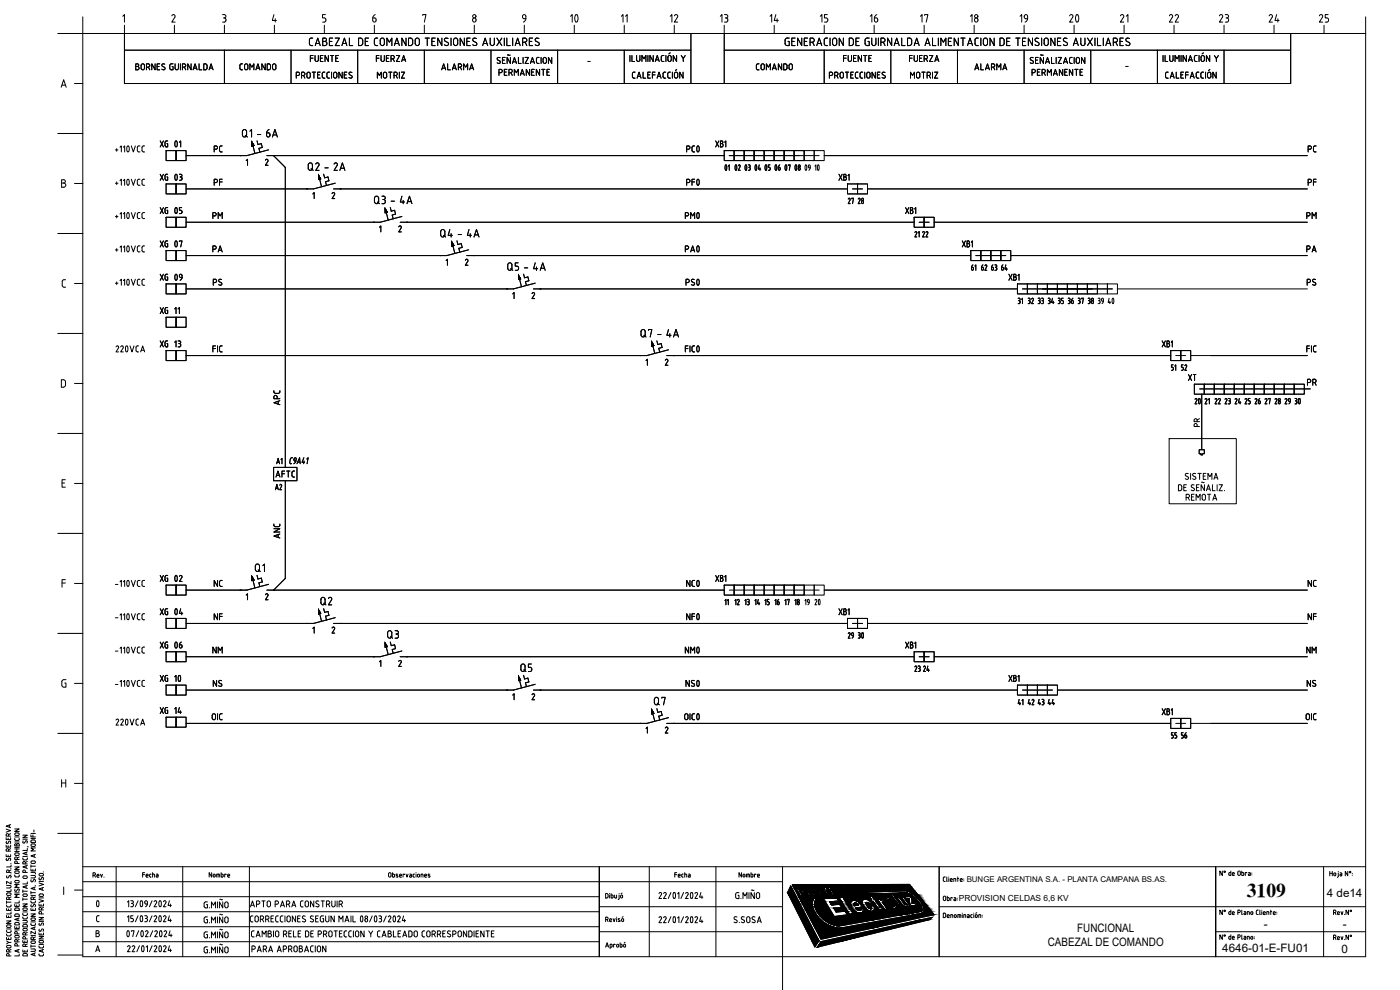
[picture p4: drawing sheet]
<svg xmlns="http://www.w3.org/2000/svg" width="420mm" height="297mm" viewBox="0 0 420 297" stroke-linecap="round" stroke-linejoin="round" font-family="sans-serif">
<defs><g id="words">
<g font-size="7.9">
<text x="167.9" y="8.8">10</text>
<text x="318.2" y="8.8">20</text>
</g>
<g font-size="7.1">
<text x="48.7" y="46.2">01</text>
<text x="205" y="47.6">PC0</text>
<text x="48.7" y="56.1">03</text>
<text x="204.6" y="67.7">PM0</text>
<text x="48.7" y="76.2">07</text>
<text x="204.6" y="77.6">PA0</text>
<text x="48.7" y="86.1">09</text>
<text x="204.6" y="87.8">PS0</text>
<text x="48.7" y="186.6">04</text>
<text x="205" y="188">NF0</text>
<text x="48.7" y="196.5">06</text>
<text x="204.6" y="208.1">NS0</text>
<text x="25" y="274.1">0</text>
</g>
<g font-size="6.6">
<text x="205" y="57.5">PF0</text>
<text x="48.7" y="66">05</text>
<text x="62.8" y="87.8">PS</text>
<text x="391.2" y="87.8">PS</text>
<text x="48.7" y="176.4">02</text>
<text x="205" y="177.8">NC0</text>
<text x="204.6" y="197.9">NM0</text>
<text x="49.7" y="206.4">10</text>
<text x="62.8" y="208.1">NS</text>
<text x="391.2" y="208.1">NS</text>
</g>
<text font-size="5.9" x="374.2" y="269">3109</text>
<g font-size="5.7">
<text x="330.2" y="92.8">40</text>
<text x="386.3" y="122.8">30</text>
<text x="75.5" y="172.9">Q1</text>
<text x="242.4" y="183.1">20</text>
<text x="255.1" y="193">30</text>
<text x="155.2" y="202.8">Q5</text>
</g>
<g font-size="5.3">
<text x="110.8" y="7.8">6</text>
<text x="154.2" y="7.8">9</text>
<text x="200" y="7.8">12</text>
<text x="214.8" y="7.8">13</text>
<text x="230" y="7.8">14</text>
<text x="244.8" y="7.8">15</text>
<text x="260" y="7.8">16</text>
<text x="275.2" y="7.8">17</text>
<text x="290" y="7.8">18</text>
<text x="304.8" y="7.8">19</text>
<text x="335.1" y="7.8">21</text>
<text x="349.6" y="7.8">22</text>
<text x="364.8" y="7.8">23</text>
<text x="379.6" y="7.8">24</text>
<text x="394.8" y="7.8">25</text>
<text x="214.1" y="52.6">01</text>
<text x="217.3" y="52.6">02</text>
<text x="220.1" y="52.6">03</text>
<text x="229.3" y="52.6">06</text>
<text x="232.1" y="52.6">07</text>
<text x="242" y="52.6">10</text>
<text x="51.2" y="75.5" transform="rotate(-90 51.2 75.5)">XG</text>
<text x="130.9" y="72.3">Q4 - 4A</text>
<text x="151" y="82.2">Q5 - 4A</text>
<text x="51.2" y="105.5" transform="rotate(-90 51.2 105.5)">XG</text>
<text x="191.2" y="102.3">Q7 - 4A</text>
<text x="85" y="122.8" transform="rotate(-90 85 122.8)">APC</text>
<text x="85" y="162.6" transform="rotate(-90 85 162.6)">ANC</text>
<text x="95.2" y="182.7">Q2</text>
<text x="115" y="192.6">Q3</text>
<text x="195.1" y="212.7">Q7</text>
</g>
<g font-size="4.9">
<text x="189.1" y="7.8" transform="rotate(-90 189.1 7.8)">11</text>
<text x="70.9" y="22.2">COMANDO</text>
<text x="111.8" y="19.8">FUERZA</text>
<text x="131.2" y="22.2">ALARMA</text>
<text x="225.8" y="22.2">COMANDO</text>
<text x="251.9" y="19.8">FUENTE</text>
<text x="271.6" y="19.8">FUERZA</text>
<text x="291.4" y="22.2">ALARMA</text>
<text x="46.9" y="45.2">XG</text>
<text x="63.1" y="46.9">PC</text>
<text x="213.4" y="45.2">XB1</text>
<text x="391.2" y="46.9">PC</text>
<text x="46.9" y="55.4">XG</text>
<text x="63.1" y="56.8">PF</text>
<text x="250.5" y="55.4">XB1</text>
<text x="391.2" y="56.8">PF</text>
<text x="46.9" y="65.3">XG</text>
<text x="256.1" y="62.4">28</text>
<text x="257.2" y="62.4" transform="rotate(-90 257.2 62.4)">27</text>
<text x="270.6" y="65.3">XB1</text>
<text x="62.8" y="66.7">PM</text>
<text x="390.9" y="66.7">PM</text>
<text x="62.8" y="76.9">PA</text>
<text x="390.9" y="76.9">PA</text>
<text x="46.9" y="85.4">XG</text>
<text x="46.9" y="95.2">XG</text>
<text x="314" y="92.4" transform="rotate(-90 314 92.4)">33</text>
<text x="325.3" y="92.4">38</text>
<text x="326" y="92.4" transform="rotate(-90 326 92.4)">37</text>
<text x="328.1" y="92.4">39</text>
<text x="55" y="105.5" transform="rotate(-90 55 105.5)">13</text>
<text x="355.6" y="115.4">XT</text>
<text x="391.2" y="116.8">PR</text>
<text x="366.2" y="122.4">23</text>
<text x="376.1" y="122.4" transform="rotate(-90 376.1 122.4)">25</text>
<text x="382.1" y="122.4" transform="rotate(-90 382.1 122.4)">27</text>
<text x="360.9" y="129.1" transform="rotate(-90 360.9 129.1)">PR</text>
<text x="81.5" y="148.2">A2</text>
<text x="81.5" y="144.3">AFTC</text>
<text x="354.9" y="151.3">REMOTA</text>
<text x="46.9" y="175.7">XG</text>
<text x="63.1" y="177.1">NC</text>
<text x="213.4" y="175.7">XB1</text>
<text x="391.2" y="177.1">NC</text>
<text x="46.9" y="185.6">XG</text>
<text x="250.5" y="185.6">XB1</text>
<text x="63.1" y="187.3">NF</text>
<text x="391.2" y="187.3">NF</text>
<text x="46.9" y="195.8">XG</text>
<text x="62.8" y="197.2">NM</text>
<text x="270.6" y="195.8">XB1</text>
<text x="390.9" y="197.2">NM</text>
<text x="46.9" y="205.7">XG</text>
<text x="46.9" y="215.2">XG</text>
<text x="51.2" y="215.2">14</text>
<text x="307.3" y="212.7">42</text>
<text x="310.4" y="212.7">43</text>
<text x="313.3" y="212.7">44</text>
<text x="347.5" y="215.5">XB1</text>
<text x="62.4" y="217.3">OIC</text>
</g>
<g font-size="4.4">
<text x="290.3" y="82.2">61</text>
<text x="293.2" y="82.2">62</text>
<text x="296.3" y="82.2">63</text>
<text x="299.2" y="82.2">64</text>
<text x="54.7" y="95.2" transform="rotate(-90 54.7 95.2)">11</text>
<text x="307.6" y="92.4" transform="rotate(-90 307.6 92.4)">31</text>
<text x="320" y="92.4" transform="rotate(-90 320 92.4)">35</text>
<text x="353.1" y="112.2">52</text>
<text x="353.8" y="112.2" transform="rotate(-90 353.8 112.2)">51</text>
<text x="363.4" y="122.4">22</text>
<text x="363.7" y="122.4" transform="rotate(-90 363.7 122.4)">21</text>
<text x="381.4" y="122.4">28</text>
<text x="384.2" y="122.4">29</text>
<text x="85.4" y="140.4" transform="rotate(-90 85.4 140.4)">A1</text>
<text x="223" y="182.7" transform="rotate(-90 223 182.7)">12</text>
<text x="229" y="182.7" transform="rotate(-90 229 182.7)">14</text>
<text x="231.8" y="182.7" transform="rotate(-90 231.8 182.7)">15</text>
<text x="237.8" y="182.7" transform="rotate(-90 237.8 182.7)">17</text>
<text x="240.9" y="182.7" transform="rotate(-90 240.9 182.7)">18</text>
<text x="243.8" y="182.7" transform="rotate(-90 243.8 182.7)">19</text>
<text x="253.3" y="192.6">29</text>
<text x="308" y="212.7" transform="rotate(-90 308 212.7)">41</text>
<text x="350.3" y="222.6">55</text>
<text x="353.1" y="222.6">56</text>
</g>
<text font-size="4" x="219.4" y="182.7" transform="rotate(-90 219.4 182.7)">11</text>
<g font-size="3.5">
<text x="398.2" y="269">4 de14</text>
<text x="323.3" y="279.7">FUNCIONAL</text>
<text x="379.3" y="278.5">-</text>
<text x="403" y="278.5">-</text>
<text x="314.5" y="283.9">CABEZAL DE COMANDO</text>
<text x="366.8" y="285.6">4646-01-E-FU01</text>
<text x="402.6" y="285.9">0</text>
</g>
<g font-size="2.6">
<text x="175" y="19.8">-</text>
<text x="336.5" y="21.2">-</text>
</g>
<text font-size="2.5" x="287.8" y="270.3">PROVISION CELDAS 6,6 KV</text>
<text font-size="2.4" x="290.1" y="264.7">BUNGE ARGENTINA S.A. - PLANTA CAMPANA BS.AS.</text>
</g></defs>
<!-- layer: 0 -->
<g fill="none" stroke="#000" stroke-width=".3">
<path d="M24.8 10.1h385.1v276.9h-385.1zM72.9 39l.5-.1 .4 .1 .2 1.5a.63 .63 0 0 1-.6 .6 .63 .63 0 0 1-.7-.6zM75 39.4l.5-.5v2.2M80 39.9h.5a.57 .57 0 0 1 .5 .8 .57 .57 0 0 1-.9 .2zM80.8 38.9l-.6 .4-.2 .6M72.1 46.7h.1M73.6 40.6l.7 .5M73.9 48.2l.4-.4v1.8M75.6 42.6l.6 1.1-.6 .1zM75.9 43.7l.6 2.3M77.1 42.3l.3 1.1 1-.3 .3 1.1-1 .3 .3 1.2M77.3 40.4h1"/>
<path d="M79.7 48.1l.2-.3h.4l.1 .6M80.1 46.7h137.2M80.4 48.4l-.7 1.2h.8M80.6 45l-6.5 1.7h-18.3M81.8 41.1l.7-2.2 .7 2.2M82 40.5h1M82.1 46.7h.1M82.1 46.7l3.5 3.5v90M92.1 56.7h.1M92.7 49l.4-.1 .5 .1 .2 1.5a.63 .63 0 0 1-.7 .6 .63 .63 0 0 1-.6-.6zM93.4 50.6l.6 .5M93.9 58.2l.4-.4v1.8"/>
<path d="M94.8 49.2a.51 .51 0 0 1 .7-.3 .51 .51 0 0 1 .2 .7M95.6 52.6l.6 1.1-.6 .1zM95.7 49.6l-.9 1.5h1M95.9 53.7l.6 2.3M97.1 52.3l.3 1.1 1-.3 .3 1.1-1 .3 .3 1.2M97.5 50.4h1M99.7 58.1l.4-.3 .3 .2v.4l-.7 1.2h.7M100.1 56.7h154.2M100.3 49.2a.51 .51 0 0 1 .7-.3 .51 .51 0 0 1 .2 .7M100.6 55l-6.5 1.7h-38.3M101.2 49.6l-.9 1.5h1M102 51.1l.8-2.2 .7 2.2"/>
<path d="M102.1 56.7h.1M102.2 50.5h1.1M112.6 59l.4-.1 .5 .1 .1 1.5a.64 .64 0 0 1-.6 .6 .64 .64 0 0 1-.6-.6zM114.6 58.9h.5a.5 .5 0 0 1 .5 .5 .5 .5 0 0 1-.5 .5M114.9 59.9h.2M115.1 59.9l.5 .5M120.6 58.9l-.5 1.7h1.3M217.3 45.2h3v3h-3zM218.9 46.7h27M220.3 45.2h3.1v3h-3.1zM223.4 45.2h2.9v3h-2.9zM226.3 45.2h3.1v3h-3.1z"/>
<path d="M229.4 45.2h2.9v3h-2.9zM232.3 45.2h3.1v3h-3.1zM235.4 45.2h2.9v3h-2.9zM238.3 45.2h3.1v3h-3.1zM241.4 45.2h2.9v3h-2.9zM244.3 45.2h3.1v3h-3.1zM247.4 46.7h145M254.3 55.2h3.1v3h-3.1zM255.9 56.7h2.9M257.4 55.2h2.9v3h-2.9zM260.3 56.7h132.1M112.1 66.7h.1"/>
<path d="M113.3 60.6l.6 .5M113.9 68.2l.4-.4v1.8M115.6 62.6l.6 1.1-.6 .1zM115.6 60.4l-.2 .6-.8 .1M115.9 63.7l.6 2.3M117.1 62.3l.3 1.1 1-.3 .3 1.1-1 .3 .3 1.2M117.4 60.4h1M119.7 68.1l.4-.3 .3 .2v.4l-.7 1.2h.7M120.1 66.7h154.3M120.6 65l-6.5 1.7h-58.3M121 60.1v1M122.1 66.7h.1"/>
<path d="M122.1 61.1l.8-2.2 .7 2.2M122.3 60.5h1.1M132.1 76.7h.1M133.9 78.2l.4-.4v1.8M135.9 73.7l.6 2.3M138.4 73.1l.3 1.1-1 .3 .3 1.2M139.7 78.1l.4-.3 .4 .4-.9 1.4h.9M140.1 76.7h151.2M140.6 75l-6.5 1.7h-78.3M142.1 76.7h.1M274.4 65.2h2.9v3h-2.9zM275.9 66.7h2.9"/>
<path d="M277.3 65.2h3.1v3h-3.1zM280.4 66.7h112M288.8 72.3l.9 1.8M289.7 72.3l-.9 1.8M290.2 73.1h.4M290.6 72.3h-.4v1.8h.4M290.6 72.3l.3 .4-.3 .4 .4 .5-.4 .5M291.3 75.2h3.1v3h-3.1zM291.5 72.7l.3-.4v1.8M292.9 76.7h8.9M294.4 75.2h2.9v3h-2.9zM297.3 75.2h3.1v3h-3.1z"/>
<path d="M300.4 75.2h3v3h-3zM303.4 76.7h89M49.8 95.2h3v3h-3zM52.8 95.2h3v3h-3zM152.1 86.7h.1M153.9 88.2l.4-.4v1.8M155.9 83.7l.6 2.3M158.4 83.1l.3 1.2-1 .2 .3 1.2M159.7 88.1l.4-.3 .4 .4-.9 1.4h.9M160.1 86.7h145.3M160.6 85l-6.5 1.7h-98.3M162.1 86.7h.1"/>
<path d="M302.8 82.3l.9 1.8M303.7 82.3l-.9 1.8M304.2 82.3l.7 .2v.4l-.3 .2 .4 .5-.4 .5h-.4zM304.2 83.1h.4M305.4 85.2h2.9v3h-2.9zM305.5 82.7l.3-.4v1.8M306.9 86.7h27M308.3 85.2h3.1v3h-3.1zM311.4 85.2h2.9v3h-2.9zM314.3 85.2h3.1v3h-3.1zM317.4 85.2h2.9v3h-2.9zM320.3 85.2h3.1v3h-3.1z"/>
<path d="M323.4 85.2h2.9v3h-2.9zM326.3 85.2h3.1v3h-3.1zM329.4 85.2h2.9v3h-2.9zM332.3 85.2h3.1v3h-3.1zM335.4 86.7h57M49.8 105.2h3v3h-3zM52.8 105.2h3v3h-3zM192.1 106.7h.1M193.9 108.2l.4-.4v1.8M195.9 103.7l.6 2.3M198.4 103.1l.3 1.2-1 .2 .3 1.2M200.1 107.8l-.4 .3"/>
<path d="M200.1 107.8l.4 .4-.8 1.4h.7M200.1 106.7h151.3M200.6 105l-6.5 1.7h-138.3M202.1 106.7h.1M348.8 102.3l.9 1.8M349.7 102.3l-.9 1.8M350.2 102.3l.7 .2v.4l-.3 .2 .4 .5-.4 .5h-.4zM350.2 103.1h.4M351.4 105.2h3v3h-3zM351.5 102.7l.3-.4v1.8M352.8 106.7h3.1M354.4 105.2h2.9v3h-2.9z"/>
<path d="M357.3 106.7h35.1M358.4 115.3h3v3h-3zM360.1 116.7h33.1M360.7 118.3v16.6M361.4 115.3h3v3h-3zM364.4 115.3h3v3h-3zM367.4 115.3h3v3h-3zM370.4 115.3h3v3h-3zM373.4 115.3h3v3h-3zM376.4 115.3h3v3h-3zM379.4 115.3h3v3h-3zM382.4 115.3h3v3h-3z"/>
<path d="M385.4 115.3h3v3h-3zM388.4 115.3h3v3h-3zM350.9 131.6h20.1v19.5h-20.1zM359.9 134.9h1.5v1.3h-.5v.3h-.5v-.3h-.5zM85.6 144.2v29.4l-3.5 3.5M72.1 177.1h.1M73.9 178.5l.4-.3v1.8M75.9 174.1l.6 2.3M78.7 174.6l-1 .3 .3 1.1M80.1 178.2l-.4 .3M80.1 178.1l.3 .2v.5M80.1 177.1h137.2"/>
<path d="M80.4 178.8l-.7 1.2h.8M80.6 175.3l-6.5 1.8h-18.3M82.1 177.1h.1M217.3 175.6h3v2.9h-3zM218.9 177.1h27M220.3 175.6h3.1v2.9h-3.1zM223.4 175.6h2.9v2.9h-2.9zM226.3 175.6h3.1v2.9h-3.1zM229.4 175.6h2.9v2.9h-2.9zM232.3 175.6h3.1v2.9h-3.1zM235.4 175.6h2.9v2.9h-2.9zM238.3 175.6h3.1v2.9h-3.1z"/>
<path d="M241.4 175.6h2.9v2.9h-2.9zM244.3 175.6h3.1v2.9h-3.1zM247.4 177.1h145M92.1 187.1h.1M93.9 188.5l.4-.4v1.9M95.9 184.1l.6 2.3M98.4 183.5l.3 1.1-1 .3 .3 1.1M99.7 188.4l.4-.3 .3 .3v.4l-.7 1.2h.7M100.1 187.1h154.2M100.6 185.3l-6.5 1.8h-38.3M102.1 187.1h.1M112.1 197h.1"/>
<path d="M113.9 198.6l.4-.5v1.8M115.9 194.1l.6 2.3M118.4 193.5l.3 1.1-1 .3 .3 1.1M119.7 198.4l.4-.3 .3 .3v.4l-.7 1.1h.7M120.1 197h154.3M120.6 195.3l-6.5 1.7h-58.3M122.1 197h.1M254.3 185.6h3.1v2.9h-3.1zM257.4 185.6h2.9v2.9h-2.9zM260.3 187.1h132.1M274.4 195.6h2.9v3h-2.9zM275.9 197h2.9"/>
<path d="M277.3 195.6h3.1v3h-3.1zM280.4 197h112M49.8 215.2h3v3h-3zM52.8 215.2h3v3h-3zM152.1 207h.1M153.9 208.6l.4-.5v1.8M155.9 204.1l.6 2.3M158.7 204.6l-1 .3 .3 1.1M159.7 208.4l.4-.3 .4 .5-.9 1.3h.9M160.1 207h145.3M160.6 205.3l-6.5 1.7h-98.3M162.1 207h.1"/>
<path d="M192.1 217.1h.1M193.9 218.6l.4-.4v1.7M195.9 214.1l.6 2.3M198.4 213.5l.3 1.1-1 .3 .3 1.1M199.7 218.4l.4-.2 .3 .2v.4l-.7 1.1h.7M200.1 217.1h151.3M200.6 215.3l-6.5 1.8h-138.3M202.1 217.1h.1M302.8 202.7l.9 1.8M303.7 202.7l-.9 1.8M304.2 202.7l.7 .1v.4l-.3 .2 .4 .5-.4 .5-.4 .1zM304.2 203.5h.4"/>
<path d="M305.4 205.6h2.9v3h-2.9zM305.5 203l.3-.3v1.8M306.9 207h8.9M308.3 205.6h3.1v3h-3.1zM311.4 205.6h2.9v3h-2.9zM314.3 205.6h3.1v3h-3.1zM317.4 207h75M351.4 215.5h3v3.1h-3zM352.8 217.1h3.1M354.4 215.5h2.9v3.1h-2.9zM357.3 217.1h35.1M24.8 260.1h385.1"/>
<path d="M24.8 264.5h210.1M24.8 278.1h155.1M24.8 273.6h155.1M24.8 269h155.1M34.9 260.1v26.9M54.8 260.1v26.9M74.8 260.1v26.9M179.9 272.1h55M179.9 279.6h55M194.8 260.1v26.9M214.9 260.1v26.9M234.9 260.1v36.9"/>
<path d="M237.3 265.8l8.5 16.4-1.3 1.9-8.2-16.3zM237.8 265.5l35.2-.1 7.3 9-33.9 7.4zM239 266.4h1.3a.84 .84 0 0 1 .9 .5 .84 .84 0 0 1-.2 .9h-.7l.6 1.1h-.6zM239.7 266.7h.5a.47 .47 0 0 1 .3 .8h-.4zM241.4 266.4l1.4-.1 .5 .3 .3 .9 1 1.3h-.5l-.7-1h-.7l.7 1-.5 .1zM242.1 266.7h.7l.3 .6-.6 .1zM244.4 266.3a1.91 1.91 0 0 1 1.9 2.4 1.91 1.91 0 0 1-1.9-2.4zM244.4 269.3l.6 .2a4.3 4.3 0 0 0 1 5.3 7.7 7.7 0 0 0 6.8 2.9l23.3-4.2a.71 .71 0 0 0 .6-.4 .71 .71 0 0 0-.1-.8 7.9 7.9 0 0 0-4.7-4.5l-11.4 .5-.3-.6 11.7-.4a7.8 7.8 0 0 1 5.4 5.6l-.3 .8-.6 .4-23.2 4.2a8.6 8.6 0 0 1-9.4-7l.1-.8zM244.8 266.7a1.49 1.49 0 0 1 1.1 1.7l-.8-.7zM246.1 266.3l.6-.1 .9 .8-.2-.8h.6l.1 1.3 .7 1.1h-.6l-.5-.9zM247.1 269.6l4-.2 .6 1-2.7 .1 .6 1 2.4-.1 .6 .9-2.4 .2 .8 1.2 2.6-.3 .7 1.1-4 .5zM248.4 266.2l1.4-.1 .3 .5h-.8l.3 .5h.7l.2 .4h-.6l.3 .6h.9l.2 .4h-1.3z"/>
<path d="M251.6 277.8h.1M251.8 269.3h1.2l3.1 4.9-1.1 .2zM252.3 266.8l-.3-.3a.61 .61 0 0 0-.5-.5 .61 .61 0 0 0-.7 .4 2.29 2.29 0 0 0 2 2.1l.1-.1a.48 .48 0 0 0 0-.6 .48 .48 0 0 0-.5-.2l.1 .4a1.55 1.55 0 0 1-1.1-1.5l.5 .4 .4-.1M252.8 266.1a1.05 1.05 0 0 1 1.4 .7h-.3l-.5-.3a1.36 1.36 0 0 0 .9 1.6v-.5h.5a.55 .55 0 0 1-.1 .9 .55 .55 0 0 1-.8-.3l-.9-1.1zM254.3 266.1h.5l1.4 2.1h-.5zM255.6 270.4a2.6 2.6 0 0 1 3.3 1.7l-2.1 .3 .5 .5a.52 .52 0 0 0 .6 .3 .52 .52 0 0 0 .4-.5l.8-.1a1.21 1.21 0 0 1-.6 1.4 1.21 1.21 0 0 1-1.5-.3l-1.1-1a1.78 1.78 0 0 1-.3-2.3zM255.9 266.1a1.75 1.75 0 0 1 1.7 2.1 1.75 1.75 0 0 1-1.7-2.1zM256.2 266.4a1.36 1.36 0 0 1 1 1.5l-.7-.7zM256.4 271h.7l.5 .6-1.2 .2zM257.4 266.1h.4l1.2 1-.7-1h.4l1.3 1.9-.4 .1-1.2-1.1 .8 1.1-.4 .1zM259 269.9a2.26 2.26 0 0 1 2.8 1.1l-1 .2a.52 .52 0 0 0-.4-.4 .52 .52 0 0 0-.5 .2l.8 1.3a.49 .49 0 0 0 .4 .4 .49 .49 0 0 0 .5-.3l-.3-.6 .9-.1a1.09 1.09 0 0 1 0 1.5 1.09 1.09 0 0 1-1.5 0 2.57 2.57 0 0 1-1.7-3.3zM263.2 269.7h.9l.3 .3 .1-.4h.3l.7 1h-.4l-.1 .4 1.3 1.8-.8 .1z"/>
<path d="M263.4 272.5l.6 .5h.7M263.5 272.6l-1.5-2.1h-.4l-.5-.6h.4l-.6-.9 .9-.1 .6 .9h.5l.4 .6h-.5l1.3 1.7 .6 .2 .4 .7-.5 .1M265.5 270.5h.1M266 269.5a2.66 2.66 0 0 1 3.1 2.5 1.06 1.06 0 0 1-.9 .6 1.06 1.06 0 0 1-1-.5l-.9-.9a1.55 1.55 0 0 1-.3-1.7zM266.7 270l-.3 .1 .1 .7 1 .8a.55 .55 0 0 0 .9 .2 .55 .55 0 0 0-.2-.9l-.7-.8-.8-.1M267.3 268.3h.6l2.9 3.9-.6 .1zM268.7 272.7l.8-.1 .3 .4h-.7l1.1 .4 .4 .6-.1 .4-.7-.1-.4-.5 .3-.1 .3 .3 .1-.1-.9-.4zM269.2 269.2h.7l1.4 1.9 .4 .3 .2-.3-1.4-1.9 .7-.1 2 2.8-.6 .1-.3-.4v.3a.9 .9 0 0 1-1.5-.4zM269.2 272.5h.1M270.7 274.1l.2-.1 .3 .3h-.3zM270.8 272.3a.84 .84 0 0 1 1.2 .8l.4 .1 .5 .8-.3 .1-.5-.6-.4-.1 .6 .7-.4 .1-1.2-1.6zM271 272.6l.5-.1 .3 .5-.4 .2z"/>
<path d="M271.5 269.1l1.7-.1 .5 .5v1.6l1-.1 .5 .6-1.7 .3-.5-.8-.1-1.5-.9 .1zM272.4 272.1h.4l1.1 1.4 .4-.1 .3 .3-.8 .2zM272.8 273.7l.3-.1 .2 .3-.3 .1zM274.4 273.4l.6 .2-.3 .1zM281.9 272.1h127.8M281.9 260.1v26.9M364.7 279.6h45M397.2 260.1v26.9M24.8 282.6h155.1M179.9 287v-26.9v26.9M246.4 282.5l33.4-7.3-.8 .7-33.8 8.3zM364.8 287v-26.9v26.9"/>
</g>
<!-- layer: TEXTOS -->
<g fill="none" stroke="#000" stroke-width=".3">
<path d="M24.8 5.1v5h-7.5M36.8 4.9l.5-.5v2.2M37.3 7.6v2.5M51.6 4.8a.51 .51 0 0 1 .6-.4 .51 .51 0 0 1 .3 .7l-.9 1.5h1M52.3 7.6v2.5M66.8 4.4h.5a.5 .5 0 0 1 .5 .5 .5 .5 0 0 1-.5 .5M67 5.4h.3M67.3 5.4a.64 .64 0 0 1 .5 .6 .64 .64 0 0 1-.5 .6h-.5M67.4 7.6v2.5M82.2 4.4l-.5 1.7h1.3M82.3 7.6v2.5M82.6 5.6v1"/>
<path d="M97.3 7.6v2.5M97.7 4.4h-.9v1h.8l.2 .5-.2 .7h-.8M112.4 7.6v2.5M126.9 4.6v-.2h.9l-.5 2.2M127.3 7.6v2.5M142.3 7.6v2.5M157.4 7.6v2.5M187.3 7.6v2.5M202.4 7.6v2.5M217.3 7.6v2.5M232.3 7.6v2.5M247.4 7.6v2.5"/>
<path d="M262.4 7.6v2.5M277.3 7.6v2.5M292.4 7.6v2.5M307.4 7.6v2.5M337.4 7.6v2.5M352.4 7.6v2.5M367.3 7.6v2.5M382.4 7.6v2.5M397.4 7.6v2.5M409.9 5.1v5M18.4 26.2l.7-2.3 .8 2.3M18.6 25.6h1"/>
<path d="M22.4 25.1h2.4M17.3 40.1h7.5M18.5 53.9h.6a.5 .5 0 0 1 .5 .5 .5 .5 0 0 1-.5 .5 .63 .63 0 0 1 .6 .7 .63 .63 0 0 1-.6 .6h-.6zM18.5 54.9h.6M22.4 55.1h2.4M17.3 70.1h7.5M19.7 83.9l-.8 .1-.2 .5v1.4l1 .3M22.4 85.1h2.4M17.3 100.1h7.5M18.4 113.9l.8 .1 .4 .3v1.5l-.4 .3-.8 .1zM22.4 115h2.4M17.3 130.1h7.5"/>
<path d="M18.6 144.9h.8M19.6 143.9h-1v2.3h1M22.4 145.1h2.4M17.3 160h7.5M18.6 174.9h1M19.6 173.9h-1v2.3M22.4 175.1h2.4M17.3 190.1h7.5M19.8 203.9l-.9 .1-.3 .6 .1 1.4 1.1 .2v-1.3h-.4M22.4 205h2.4M17.3 220.1h7.5M18.5 233.9v2.3"/>
<path d="M18.5 234.9h1.2M19.7 233.9v2.3M22.4 235.1h2.4M1.8 256.4v.6h1.4v-.6M1.8 253.6v.6h1.4v-.6M1.8 251.3v.6h1.4v-.6M1.8 248.8l1.4 .4-1.4 .5M1.9 257.5v.6h.5M1.9 252.4v.6h.5M2.4 258.1l.6-.6 .2 .3-.2 .4M2.4 253l.6-.6 .2 .3-.2 .4M2.4 251.5v.4"/>
<path d="M2.4 253.7v.5M2.4 256.6v.4M2.6 255.4v-.6l-.6-.1-.2 .7h1.4M2.6 250.9v-.6l-.6-.1-.2 .7h1.4M2.8 247.6v.6M3.2 247.4l-1.4 .5 1.4 .4M3.2 254.6l-.6 .3M3.2 250.1l-.6 .3M3.2 259.1h.1M3.3 259.5v.6h-1.3M4.4 251.6l.1 .4 .3 .2M4.4 248.7h1.4l-1.4 .8h1.4"/>
<path d="M4.4 255.5h1.4M4.4 254.7h1.4M4.4 254.3h1.4M4.4 252.6h1.4M4.4 251.1h1.4M4.5 253.3l.4-.1 .1 .2 .2-.3h.4l.2 .7h-1.4zM4.5 256.1l.9-.2 .4 .4-.2 .3-.8 .1-.3-.2zM4.5 250.1l.9-.2 .4 .4-.2 .3-.8 .1-.3-.2zM5 253.4v.4M5 254.7v.8M5.2 259.1l-.2-.7-.5 .1-.1 .6h1.4M5.2 257.9l-.1-.6-.5-.1-.2 .7h1.4"/>
<path d="M5.8 251.6l-.2 .5-.8 .1M5.8 257.1l-.6 .3M6.8 257.4l.1 .4 .3 .2h.8l.2-.6M6.8 250.6h1.4l-1.4 .7h1.4M6.8 257h1.4M6.8 251.8h1.4M6.9 252.3v.4l.2 .3 .9-.8 .2 .3-.1 .5M7.6 259.2v-.6l-.6-.1-.2 .7h1.4M7.8 255.7v.7M7.8 259.8v.6M8.2 259.7l-1.4 .4 1.4 .5M8.2 255.6l-1.4 .5 1.4 .4"/>
<path d="M8.2 254.6v.6h-1.4M8.2 258.5l-.6 .3M8.2 254l.3 .1M9.3 250.5v.6h1.3M9.3 259.5v.8M9.3 259.9h1.3M9.3 251.6h1.3M9.3 250.1h1.3M9.3 258.5l1-.2 .3 .4-.1 .3-.8 .1-.4-.2zM9.3 253.4l1-.2 .3 .4-.1 .3-.8 .1-.4-.2zM9.3 252.2l.4-.2 .7 .1 .2 .7h-1.3zM9.9 250.5v.6"/>
<path d="M10.2 249v.6M10.3 256.5v.6M10.6 256.4l-1.3 .4 1.3 .5M10.6 254.4h-1.3l.7 .5-.7 .4h1.3M17.3 250h7.5M2 279.2v.4l.3 .2 .8-.1 .2-.5M2 276.3h1.3l-1.3 .8h1.3M2 274.7v.6h1.3v-.6M2 272.6v.6h1.3v-.6M2 271.5v.4l.3 .2h.8l.2-.6M2 265.7h.9l.4 .3-.2 .4h-1.1M2 270.3v.8"/>
<path d="M2 278.7h1.3M2 270.7h1.3M2 277.7l.9-.2 .4 .4-.2 .3-.8 .1-.3-.2zM2 268.1l.9-.2 .4 .4-.2 .3-.8 .1-.3-.2zM2 262.7v.4l.2 .3 .9-.7 .2 .3-.1 .4M2.6 272.7v.5M2.6 274.8v.5M2.7 269.9l-.2-.7-.5 .1v.6h1.3M2.7 261.8v-.6l-.5-.1-.2 .7h1.3M3.2 262.2h.1M3.2 260.6h.1M3.3 273.6v.6h-1.3"/>
<path d="M3.3 266.9v.6h-1.3M3.3 264.5v.7l-1.3-.7v.7M3.3 269.1l-.6 .3M3.3 261l-.6 .3M4.4 278v.6h1.4v-.6M4.4 271.4v.6h1.4v-.6M4.4 262.5l.1 .4 .3 .2M4.4 260.1h1.4l-1.4 .8h1.4M4.4 279h1.4M4.4 267.9h1.4M4.5 261.5l.9-.2 .4 .4-.2 .3-.8 .1-.3-.2zM4.5 266.8l-.1 .4 .3 .3 .8-.8 .3 .3-.2 .5"/>
<path d="M4.6 264.2h1l.1 .5-.3 .2h-.8l-.2-.4zM4.8 276.8h.8l.2 .7h-1.4l.1-.5 .3-.2M4.8 274.2l-.3 .2-.1 .6h1.4l-.2-.7-.8-.1M4.8 272.4l-.3 .2-.1 .6h1.4l-.2-.7-.8-.1M5 271.5v.5M5 278.1v.5M5.4 275.5v.7M5.8 275.4l-1.4 .5 1.4 .4M5.8 270.3v.6h-1.4M5.8 268.4h-1.4l.8 .4-.8 .5h1.4M5.8 265.4h-1.4l.8 .4-.8 .5h1.4M5.8 262.5l-.2 .6h-.8"/>
<path d="M6.8 276.2h1l.4 .3-.2 .4h-1.2M6.8 275.1l.1 .4 .3 .2h.8l.2-.6M6.8 274.1l.1 .4 .3 .2 .8-.1 .2-.5M6.8 271.2h1.4l-1.4 .8h1.4M6.8 267v.8M6.8 269.4v.8M6.8 273.6h1.4M6.8 269.8h1.4M6.8 267.4h1.4M6.9 278.7l.9-.1 .4 .3-.2 .4h-.8l-.3-.2zM6.9 272.6l.9-.2 .4 .4-.2 .3-.8 .1-.3-.2zM6.9 268.4l.9-.2 .4 .4-.2 .3-.8 .1-.3-.2z"/>
<path d="M6.9 263l.9-.2 .4 .4-.2 .3-.8 .1-.3-.2zM6.9 277.6l.4-.2h.7l.2 .7h-1.4zM7.6 261.8v-.6l-.6-.1-.2 .7h1.4M7.8 265.8v.6M8.2 265.7l-1.4 .4 1.4 .5M8.2 264.6v.6h-1.4M8.2 279.8l-.6 .3M9.3 277.1v.4l.3 .2 .9-.1 .1-.5M9.3 274.2h1.3l-1.3 .8h1.3M9.3 272.6v.6h1.3v-.6M9.3 270.3v.4l.3 .2h.9l.1-.6M9.3 262.7h1.2l.1 .3-.1 .4h-1.2"/>
<path d="M9.3 261.8h1.2l.1 .4M9.3 260.7v.6h1.3v-.6M9.3 267.5v.7M9.3 276.6h1.3M9.3 268.7h1.3M9.3 267.8h1.3M9.3 275.6l1-.2 .3 .4-.1 .3-.8 .1-.4-.2zM9.4 271.4l-.1 .4 .2 .3 .9-.7 .2 .3-.1 .4M9.4 263.9l-.1 .4 .2 .3 .9-.7 .2 .3-.1 .4M9.9 260.9v.4M9.9 272.7v.5M10 269.9l-.2-.7-.5 .1v.6h1.3"/>
<path d="M10.3 266.3v.6M10.3 278.2v.7M10.6 265.7h.1M10.6 279.5v.7l-1.3-.7v.7M10.6 278.1l-1.3 .5 1.3 .4M10.6 266.1l-1.3 .5 1.3 .4M10.6 269.1l-.6 .3M11.7 279.9v.6h1.4v-.6M11.7 275.3h1.4l-1.4 .7h1.4M11.7 271.2v.6h1.4v-.6M11.7 269.9l1.4 .4-1.4 .5M11.7 264.9l1.4 .5-1.4 .4"/>
<path d="M11.7 276.5h1.4M11.7 269.4h1.4M11.7 264.5h1.4M11.8 268.4l.9-.2 .4 .4-.2 .3-.8 .1-.3-.2zM11.8 262.2l.9-.1 .4 .3-.2 .4h-.8l-.3-.2zM11.8 278.8l-.1 .4 .2 .3 .9-.8 .3 .3-.2 .5M11.8 277l-.1 .4 .2 .3 .9-.8 .3 .3-.2 .5M11.8 263.3l-.1 .4 .2 .3 .9-.7 .3 .3-.2 .4M12.3 271.4v.4M12.5 274.2l-.1-.6-.5-.1-.2 .7h1.4M12.5 273l-.1-.6-.5-.1-.2 .7h1.4M12.7 266.4v.6"/>
<path d="M13 261.6h.1M13.1 266.3l-1.4 .4 1.4 .5M13.1 272.3l-.6 .3M19.1 266.1v2.3M22.4 267.1h2.4M27.9 262.6l.7-.2-.1-.5h-.6v1.3M28.4 262.6l.3 .6M28.8 279.2l.9 .2v.4l-.4 .2a.5 .5 0 0 1 .5 .5 .5 .5 0 0 1-.5 .5h-.5zM29.1 262.8h.6l-.1-.5-.4 .2-.1 .5 .6 .2M30.2 262.3l.3 .9 .3-.9M31.2 263.1v.1M38.2 270.7l.4-.4v1.8"/>
<path d="M38.2 275.2l.4-.4v1.8M38.2 279.4l.1-.1a1.01 1.01 0 0 1 0 1.7l-.3-.8zM39.2 270.3l.8 .1v.4l-.4 .2M39.4 279.5v-.2h.8l-.4 1.8M39.4 271.1h.2M39.6 271.1l.4 .2v.6l-.8 .2M39.9 274.8h-.7v.8h.6l.2 .4-.2 .5-.6 .1M41.4 274.8l-.8 1.8M41.4 270.3l-.8 1.8M41.6 279.3l-.8 1.8M42.2 274.9l.1-.1a1 1 0 0 1 0 1.7l-.3-.8zM42.2 270.4l.1-.1a.99 .99 0 0 1 0 1.7l-.3-.8z"/>
<path d="M42.4 279.4l.1-.1a1.01 1.01 0 0 1 0 1.7l-.3-.8zM42.8 262.4h.6M43.4 261.8h-.6v1.4M43.4 274.8l.8 .2v.4l-.4 .2M43.5 270.4l.3-.1 .4 .1v.8l-.7-.1zM43.6 275.6h.2M43.7 279.6l.3-.3 .4 .4-.8 1.4h.8M43.8 275.6l.4 .2v.6l-.8 .2M43.8 262.7h.6l-.1-.4-.4 .1-.1 .5 .6 .3M44.2 271.2l-.1 .5-.5 .4M44.9 262.5v.4M44.9 262.9l.3 .3"/>
<path d="M45.2 263.2h.1M45.3 262.3l-.4 .2M45.6 270.3l-.8 1.8M45.6 274.8l-.8 1.8M45.8 262.3l.6 .1v.8M45.8 261.8v1.4M45.8 279.3l-.8 1.8M46.2 275.1l.4-.3 .4 .2v.4l-.8 1.2h.8M46.2 270.5l.4-.2 .4 .4-.8 1.4h.8M46.4 279.6l.4-.3 .4 .2v.4l-.8 1.2h.8M46.9 262.3l.5 .1v.8l-.5-.1v-.3l.5-.1M47.8 274.9l.1-.1a1 1 0 0 1 0 1.7l-.3-.8z"/>
<path d="M47.8 270.4l.1-.1a.99 .99 0 0 1 0 1.7l-.3-.8zM48 279.4l.1-.1a1.01 1.01 0 0 1 0 1.7l-.3-.8zM49 275.1l.4-.3 .4 .4-.8 1.4h.8M49 270.5l.4-.2 .4 .2v.4l-.8 1.2h.8M49.2 279.6l.4-.3 .4 .4-.8 1.4h.8M50.8 274.8l-.4 1.4h1M50.8 270.3l-.4 1.4h1M51 279.3l-.4 1.4h1M51.1 271.3v.8M51.1 275.8v.8M62.3 279.6l-.8 .1-.2 .4v1.1l1 .2v-1h-.3M62.3 275.1l-1 .2a1.35 1.35 0 0 0 .2 1.5l.8 .1v-1h-.3"/>
<path d="M62.3 270.6l-1 .3a1.35 1.35 0 0 0 .2 1.4l.8 .1v-1h-.3M62.9 272.3v.1M62.9 276.8v.1M63.5 276.9v-1.8l.6 1 .6-1v1.8M63.5 272.4v-1.8l.6 1 .6-1v1.8M63.5 261.8v1.4l-.7-1.4v1.4M64 262.4h.5l-.1 .7-.4-.1zM65 263.2v-.9l.9 .1v.8M65.3 270.6v1.8M65.3 275.1v1.8M65.3 279.6v1.8M65.5 262.3v.9"/>
<path d="M66 278.9h.4M66 274.4h.4M66 269.9h.4M66.4 278.9h.4M66.4 274.4h.4M66.4 269.9h.4M66.4 261.8v1.4h.3M66.4 262.3l.5 .1v.6l-.2 .2M66.9 279.6v1.8l-1-1.8v1.8M66.9 275.1v1.8l-1-1.8v1.8M66.9 270.6v1.8l-1-1.8v1.8M67.5 279.8a.5 .5 0 0 1 .6-.2 .5 .5 0 0 1 .4 .5v.8a.5 .5 0 0 1-.5 .5 .5 .5 0 0 1-.5-.5z"/>
<path d="M67.5 275.3a.5 .5 0 0 1 .6-.2 .5 .5 0 0 1 .4 .5v.8a.5 .5 0 0 1-.5 .5 .5 .5 0 0 1-.5-.5zM67.5 270.9a.5 .5 0 0 1 .6-.3 .5 .5 0 0 1 .4 .5v.8a.5 .5 0 0 1-.5 .5 .5 .5 0 0 1-.5-.5zM67.9 262.4l-.5-.1v.9M68.3 262.7h.6l-.1-.4-.4 .1-.1 .5 .6 .3M75.2 272.1l.6-1.8 .6 1.8M75.3 271.6h.9M75.9 274.8l-.5 .1-.3 .4 .1 1.1 .7 .2M76.3 279.3l-.6 .1-.2 .4v1.1l.8 .2M76.6 275.1a.5 .5 0 0 1 .6-.3 .5 .5 0 0 1 .3 .5v.8a.51 .51 0 0 1-.5 .5 .51 .51 0 0 1-.5-.5zM77 271.3h.5a.5 .5 0 0 0 .5-.5 .5 .5 0 0 0-.5-.5h-.5v1.8M78.1 275.8h.5a.5 .5 0 0 0 .5-.5 .5 .5 0 0 0-.5-.5h-.5v1.8M78.6 270.3h1"/>
<path d="M78.7 275.8l.4 .8M79.1 270.3v1.8M79.7 275.8h.5a.5 .5 0 0 0 .5-.5 .5 .5 0 0 0-.5-.5h-.5v1.8M80.2 270.6a.5 .5 0 0 1 .6-.3 .5 .5 0 0 1 .4 .5v.8a.5 .5 0 0 1-.5 .5 .5 .5 0 0 1-.5-.5zM80.3 275.8l.4 .8M80.5 279.3l.8 .2v.4l-.3 .2a.5 .5 0 0 1 .5 .5 .5 .5 0 0 1-.5 .5h-.5zM81.3 275.6h.6M82.1 279.3v1.8M82.1 274.8h-.8v1.8h.8M82.6 271.3h.5a.5 .5 0 0 0 .5-.5 .5 .5 0 0 0-.5-.5h-.5v1.8M82.7 279.6a.5 .5 0 0 1 .6-.3 .5 .5 0 0 1 .4 .5v.8a.5 .5 0 0 1-.5 .5 .5 .5 0 0 1-.5-.5zM83.5 274.8l-.5 .1-.3 .4 .1 1.1 .7 .2"/>
<path d="M84.2 272.1l.6-1.8 .6 1.8M84.3 271.6h.9M84.9 274.8l-.6 .1-.2 .4 .1 1.1 .7 .2M85.5 274.8v1.8M85.6 279.3h-.5v1.8M85.6 279.3a.5 .5 0 0 1 .5 .5 .5 .5 0 0 1-.5 .5M86 271.3h.5M86.2 275.1a.5 .5 0 0 1 .6-.3 .5 .5 0 0 1 .3 .5v.8a.51 .51 0 0 1-.5 .5 .51 .51 0 0 1-.5-.5zM86.5 270.3h-.5v1.8M86.5 270.3a.5 .5 0 0 1 .5 .5 .5 .5 0 0 1-.5 .5M86.6 271.3l.4 .8M87.5 279.3h-.8v1.8h.8"/>
<path d="M87.6 272.1l.6-1.8 .6 1.8M87.7 271.6h.9M88.1 279.3v1.8h.8M88.7 274.8v1.8l-1-1.8v1.8M89.3 275.6h.6M90.1 274.8h-.8v1.8h.8M90.3 279.3h-.8v1.8h.8M91 270.3l-.6 .1-.2 .4v1.1l.8 .2M91.6 270.8v.8M91.6 270.8a.5 .5 0 0 1 .5-.5 .5 .5 0 0 1 .5 .5v.8a.5 .5 0 0 1-.5 .5 .5 .5 0 0 1-.5-.5M91.6 274.9a.47 .47 0 0 0-.7 0 .47 .47 0 0 0 0 .7l.6 .3a.5 .5 0 0 1 0 .7 .5 .5 0 0 1-.8-.2M91.7 279.3l.9 .3 .1 1-.3 .4-.7 .1z"/>
<path d="M94 274.9a.47 .47 0 0 0-.7 0 .47 .47 0 0 0 .1 .7l.5 .3a.49 .49 0 0 1 0 .7 .49 .49 0 0 1-.8-.2M94.1 279.3h-.8v1.8h.8M94.2 270.3v1.8l-1-1.8v1.8M94.7 275.6h.6M95.2 270.3l.5 .1M95.2 270.3l-.4 .5 .7 .6M95.5 274.8h-.8v1.8h.8M95.6 271.4a.49 .49 0 0 1-.1 .7 .49 .49 0 0 1-.7-.2M96.4 270.3h1M96.9 270.3v1.8M97.1 274.8l-.7 .1-.3 .4 .1 1.1 .9 .2v-1h-.3M97.7 274.8v1.3a.5 .5 0 0 0 .5 .5 .5 .5 0 0 0 .5-.5v-1.3"/>
<path d="M98 271.3h.5a.5 .5 0 0 0 .5-.5 .5 .5 0 0 0-.5-.5h-.5v1.8M98.6 271.3l.4 .8M98.7 279.6a.5 .5 0 0 1 .6-.3 .5 .5 0 0 1 .4 .5v.8a.5 .5 0 0 1-.5 .5 .5 .5 0 0 1-.5-.5zM99.6 270.3v1.3a.5 .5 0 0 0 .5 .5 .5 .5 0 0 0 .5-.5v-1.3M100.3 279.3h1M100.3 274.8v1.8l-1-1.8v1.8M100.8 279.3v1.8M101.2 270.3v1.8M101.7 276.6v-1.8l.6 1 .6-1v1.8M101.8 271.3h.5a.5 .5 0 0 0 .5-.5 .5 .5 0 0 0-.5-.5h-.5v1.8M102.4 271.3l.4 .8M102.7 279.3h-.8v1.8h.8"/>
<path d="M103.5 276.6l.6-1.8 .6 1.8M103.7 276.1h.8M104.1 279.3l-.6 .1-.2 .4v1.1l.8 .2M105.3 274.8v1.8M105.5 279.3l-.6 .1-.2 .4v1.1l.8 .2M105.9 274.8v1.8h.8M106.1 279.3v1.8M106.7 279.6a.5 .5 0 0 1 .6-.3 .5 .5 0 0 1 .4 .5v.8a.5 .5 0 0 1-.5 .5 .5 .5 0 0 1-.5-.5zM108.3 274.9l.1-.1a1.01 1.01 0 0 1 0 1.8l-.3-.9zM109.3 279.3v1.8l-1-1.8v1.8M110.7 279.3l.6 .9 .6-.9M111.7 274.8l-.8 1.8"/>
<path d="M112.5 274.9l.1-.1a1.01 1.01 0 0 1 0 1.8l-.3-.9zM113.7 274.8l.6 .1 .2 .3-.4 .4 .4 .2v.6l-.8 .2M113.9 275.6h.2M114.1 279.3l-.6 .1-.2 .4v1.1l.8 .2M115.9 274.8l-.8 1.8M116.5 279.3l.8 .2v.4l-.3 .2a.5 .5 0 0 1 .5 .5 .5 .5 0 0 1-.5 .5h-.5zM116.5 275.1l.4-.3 .4 .4-.8 1.4h.8M116.8 261.9h.4l.2 .3-.1 .8-.3 .2-.4-.4zM117.8 261.8v1.4l.5-.1 .1-.7-.6-.1M118.1 279.3v1.8h.8M118.1 274.9l.1-.1a1.01 1.01 0 0 1 0 1.8l-.3-.9zM118.9 263.1l.4 .1"/>
<path d="M119.3 275.1l.4-.3 .4 .4-.8 1.4h.8M119.4 262.3l-.5 .1 .5 .5-.1 .3M119.9 262.7h.6l-.1-.4-.4 .1-.1 .5 .6 .3M120.3 279.3h-.8v1.8h.8M121.1 274.8l-.4 1.4h1M121.4 262.4l-.4-.1v.9M121.4 275.8v.8M121.9 262.3l.3 .9 .3-.9M122.7 279.3l.9 .3 .1 1-.3 .4-.7 .1zM123 262.3l.5 .1v.8l-.5-.1v-.3l.5-.1M124.2 263.2h.2M124.3 279.6a.5 .5 0 0 1 .6-.3 .5 .5 0 0 1 .4 .5v.8a.5 .5 0 0 1-.5 .5 .5 .5 0 0 1-.5-.5z"/>
<path d="M124.4 262.3l-.4 .2v.5l.2 .2M124.9 261.8v.1M124.9 262.3v.9M125.3 262.4h.6l-.1 .7-.5-.1zM126.4 263.2v-.9l.5 .1 .1 .8M127.4 262.7h.6l-.1-.4-.4 .1-.1 .5 .6 .3M127.5 279.3l-.6 .1-.2 .4v1.1l.8 .2M128.1 279.6a.5 .5 0 0 1 .6-.3 .5 .5 0 0 1 .4 .5v.8a.5 .5 0 0 1-.5 .5 .5 .5 0 0 1-.5-.5zM128.5 263.1l.4 .1M129 262.3l-.5 .1 .5 .5-.1 .3M133.7 279.3h-.8v1.8h.8M135.2 279.4a.47 .47 0 0 0-.7 0 .47 .47 0 0 0 0 .7l.6 .2a.49 .49 0 0 1-.1 .8 .49 .49 0 0 1-.7-.2"/>
<path d="M137.5 279.6a.5 .5 0 0 1 .6-.3 .5 .5 0 0 1 .4 .5v.8a.5 .5 0 0 1-.5 .5 .5 .5 0 0 1-.5-.5zM140.1 279.3v1.8l-1-1.8v1.8M140.7 279.3l.9 .3 .1 1-.3 .4-.7 .1zM142.3 279.3v1.8M143.7 279.3h-.8v1.8h.8M145.3 279.3v1.8l-1-1.8v1.8M145.9 279.3h1M146.4 279.3v1.8M148.3 279.3h-.8v1.8h.8M181.8 268.1l.6 .2 .1 .7-.2 .4h-.5zM181.8 275.9h.3M182.1 275.2h-.3v1.3"/>
<path d="M182.1 275.2l.4 .3-.4 .4M182.2 275.9l.3 .6M183 276.3l.2 .2M183 276.1h.6l-.1-.3-.4-.1-.1 .6M183 268.1v.1M183 268.5v.9M183.2 276.5h.4M183.4 268.1v1.3h.5l.1-.7-.6-.2M184 275.6l.3 .9 .3-.9M184.5 268.5v.8l.5 .1v-.9M185 275.2h.1M185 275.6v.9"/>
<path d="M185.8 268.1v.1M185.8 268.5v1.1M185.8 269.6l-.3 .3M186 275.7l-.5 .1 .6 .4-.1 .3-.5-.1M186.6 275.9v.3M186.6 275.9l.3-.3 .3 .3M186.6 276.2l.3 .3 .3-.3M186.7 267.9l-.3 .3M186.8 268.8v.3M186.9 268.8l-.2-.2h-.3l-.1 .5 .3 .3 .3-.3M187 275l-.3 .2M187.2 275.9v.3"/>
<path d="M197.8 268.1l.4-.3 .4 .4-.9 1.4h.9M197.8 275.3l.4-.3 .4 .4-.9 1.4h.9M199.2 268.1l.4-.3 .4 .4-.9 1.4h.9M199.2 275.3l.4-.3 .4 .4-.9 1.4h.9M201.3 267.8l-.7 1.8M201.3 275l-.7 1.8M202.2 267.9v-.1a1 1 0 0 1 0 1.7l-.2-.8zM202.2 275.1a1 1 0 0 1 0 1.7l-.2-.9zM202.5 262.4h.6M203.1 261.8h-.6v1.4M203.3 268.2l.5-.4v1.8M203.3 275.4l.5-.4v1.8"/>
<path d="M203.5 262.7h.6l-.1-.4-.4 .1-.1 .5 .6 .3M204.9 263.2h.2M204.9 262.3h.2M204.9 262.3l-.3 .2v.5l.3 .2M205.1 267.8l-.7 1.8M205.1 275l-.7 1.8M205.5 262.3h.3M205.5 261.8v1.4M205.8 268.1l.4-.3 .3 .2v.4l-.7 1.2h.8M205.8 275.3l.4-.3 .3 .2v.4l-.7 1.2h.8M205.8 262.3l.3 .1v.8M206.6 262.3l.5 .1v.8l-.5-.1v-.3l.5-.1"/>
<path d="M207.4 267.9v-.1a.99 .99 0 0 1 0 1.7l-.2-.8zM207.4 275.1a.99 .99 0 0 1 0 1.7l-.2-.9zM208.6 268.1l.4-.3 .3 .2v.4l-.7 1.2h.7M208.6 275.3l.4-.3 .3 .2v.4l-.7 1.2h.7M210.4 267.8l-.4 1.4h.9M210.4 275l-.4 1.4h.9M210.7 268.8v.8M210.7 276v.8M221.2 275.1a.47 .47 0 0 0-.7 0 .47 .47 0 0 0 0 .7l.5 .3a.49 .49 0 0 1 0 .8 .49 .49 0 0 1-.7-.3M221.3 267.8h.5M221.3 267.8l-.5 .3v1.3l1 .2v-1h-.3M221.9 276.8h.1"/>
<path d="M222.4 269.5v.1M222.5 261.8v1.4l-.7-1.4v1.4M223 269.6v-1.8l.6 1 .6-1v1.8M223 262.4h.5l-.1 .7-.4-.1zM223.2 276.1a.5 .5 0 0 1 0 .8 .5 .5 0 0 1-.7-.3M223.4 275.1a.47 .47 0 0 0-.7 0 .47 .47 0 0 0 0 .7l.5 .3M224 263.2v-.9h.8l.1 .9M224.3 275.1a.5 .5 0 0 1 .8 .4v.8a.5 .5 0 0 1-.5 .5 .5 .5 0 0 1-.5-.5v-.8zM224.5 262.3v.9M224.8 267.8v1.8M225.4 261.8v1.4h.3M225.4 262.3h.3"/>
<path d="M225.7 262.3l.3 .1v.5l-.3 .3M226.3 267.1h-.8M226.4 267.8v1.8l-1-1.8v1.8M226.6 275.1a.47 .47 0 0 0-.7 0 .47 .47 0 0 0 0 .7l.5 .3a.49 .49 0 0 1 0 .8 .49 .49 0 0 1-.7-.3M226.9 262.4l-.5-.1v.9M227.2 267.9a.5 .5 0 0 1 .8 .4v.8a.5 .5 0 0 1-.5 .5 .5 .5 0 0 1-.5-.5v-.8zM227.3 276.8l.6-1.8 .6 1.8M227.3 262.7h.6l-.1-.4-.4 .1-.1 .5 .6 .3M227.4 276.3h.9M281.9 260.1v26.9M283.1 269.1l.4-.2 .3 .2-.1 1.1-.6-.2zM283.4 275.3l.4-.2v-.7l-.2-.4h-.5v1.3h.3"/>
<path d="M283.7 263.1l-.4 .1-.2 .3v.8l.6 .2M284.1 263.1l.2 1.4M284.3 274.7l.2 .6M284.3 274.7l.3-.3 .3 .3M284.3 268.9v1.3h.5l.1-.8-.6-.1M284.5 275.3h.4M284.7 263.1v.1M284.7 263.6v.9M284.9 274.7l-.6 .2M285.2 264h.6l-.2-.4-.4 .1v.5l.6 .3M285.7 274.4h-.4v.9M285.7 274.4l.2 .1v.8"/>
<path d="M285.8 269.5l-.5-.2v.9M286.3 269.3l.5 .1v.8h-.5v-.4h.5M286.4 274.7v.5l.3 .1 .3-.1v-.5M286.4 274.7l.3-.3 .3 .3M286.8 263.8l-.1-.2h-.5v.9M286.8 263.8v.7M287.3 263.6h.4M287.3 269.5v.1M287.3 270v.1M287.4 263.1v1.4M287.9 274.4v.9M288.1 274.4h-.7v.9"/>
<path d="M288.1 274.4l.2 .1v.8M288.2 264h.6l-.2-.4-.4 .1v.5l.6 .3M288.8 274h.1M288.8 274.4v.9M289.2 263.7v.1M289.2 264.3h.1M289.6 274.4h-.4v.9M289.6 274.4l.2 .1v.8M290.4 274.4h.2M290.5 274.9h.4M290.5 274.9l-.2 .2 .2 .2M290.6 274.4l.3 .1v.8h-.4"/>
<path d="M291.6 275.3h.2M291.6 274.4h.2M291.6 274.4l-.3 .3 .1 .5 .2 .1M292.2 274h.1M292.2 274.4v.9M292.7 274.7l.3-.3 .3 .3M292.7 274.7v.5l.3 .1 .3-.1v-.5M293.1 273.8l-.3 .2M294.1 274.4h-.4v.9M294.1 274.4l.2 .1v.8M294.8 274.6h.1M294.8 275.1v.1"/>
<path d="M366.8 273.1v1.3l-.7-1.3v1.3M366.8 261.3v1.4l-.7-1.4v1.4M369.4 273.1v1.3h-.5l-.1-.8 .6-.1M369.4 261.3v1.4l-.5-.1-.1-.7 .6-.1M369.8 273.8l.1 .5 .5 .1M369.8 273.8l.3-.3 .3 .3M369.8 262.2h.6l-.1-.4-.4 .1-.1 .6 .6 .2M370.4 273.8l-.6 .2M371.5 273.8h.4M371.5 261.5l.4-.2 .3 .2-.1 1.1-.6-.1zM371.9 273.1h-.4v1.3M371.9 273.1l.3 .3-.3 .4"/>
<path d="M372.7 273.1l.1 1.3M372.7 261.3v1.4l.5-.1v-.7l-.5-.1M373.4 273.5l.5 .1v.8l-.5-.1 .1-.3M373.5 274h.4M374.2 261.9l-.5-.1v.9M374.3 274.4v-.9l.6 .1v.8M374.7 261.8l.5 .2v.7l-.5-.1v-.3l.5-.1M375.4 273.8v.5l.3 .1 .3-.1v-.5M375.4 273.8l.3-.3 .3 .3M375.7 261.9v.1M375.7 262.5h.1M377.6 273.1h-.4l-.2 .3 .1 .8 .5 .2"/>
<path d="M378.1 273.1l.1 1.3M378.7 273.1h.1M378.7 273.5v.9M379.1 273.8l.1 .5 .5 .1M379.1 273.8l.3-.3 .3 .3M379.7 273.8l-.6 .2M380.2 274.4v-.9l.6 .1v.8M381.2 273.5h.5M381.4 273.1v1.3M382.1 273.8l.1 .5 .5 .1M382.1 273.8l.3-.3 .3 .3M382.7 273.8l-.6 .2"/>
<path d="M383.2 273.7h.1M383.2 274.2v.1M399.1 262h.7M399.1 261.4v1.4M399.8 261.4v1.4M400.2 273.8h.4M400.3 262.2v.4l.3 .2 .3-.2v-.4M400.3 262.2l.3-.3 .3 .3M400.6 273.1h-.4v1.3M400.6 273.1l.3 .3-.3 .4M400.6 273.8l.3 .6M401.4 273.8l.1 .5 .5 .1"/>
<path d="M401.4 273.8l.3-.3 .3 .3M401.6 262.9l-.3 .3M401.6 261.4v.1M401.6 261.9v1M402 273.8l-.6 .2M402.2 261.9l.4 .1 .1 .8-.5-.1v-.3l.5-.1M402.4 273.5l.3 .9 .3-.9M403.5 274.3v.1M404.5 261.4v1.4l-.8-1.4v1.4M404.7 273.1v1.3l-.8-1.3v1.3M405.8 262v.1M405.8 262.6h.1"/>
<path d="M2 282.3l.6 .5-.6 .4M2 281.3v.6h1.3v-.6M2 280.2v.4l.3 .2h.8l.2-.6M2 283.8l.9-.1 .4 .3-.2 .4h-.8l-.3-.2zM2.6 281.4v.5M2.6 282.8h.7M2.7 286.8v-.5l-.5-.2-.2 .7h1.3M2.7 285.6v-.6l-.5-.1-.2 .7h1.3M3.3 284.9l-.6 .3M4.5 280.8l.9-.1 .4 .3-.2 .4h-.8l-.3-.2zM5.2 283.8l-.1-.6-.5-.1-.2 .7h1.4M5.2 282.6l-.2-.7-.5 .1-.1 .6h1.4"/>
<path d="M5.2 280.2l-.1-.6-.5-.1-.2 .7h1.4M5.4 285v.6M5.8 286.2v.6h-1.4M5.8 284.9l-1.4 .4 1.4 .5M5.8 281.9l-.6 .3M6.8 285v.6h1.4v-.6M6.8 282.2v.6h1.4v-.6M6.9 286.3l.4-.2h.7l.2 .7h-1.4zM7.5 282.3v.5M7.5 285.2v.4M7.6 284v-.6l-.6-.1-.2 .7h1.4M7.6 281.7v-.6l-.6-.1-.2 .7h1.4"/>
<path d="M7.6 280.5v-.6l-.6-.1-.2 .7h1.4M8.2 283.2l-.6 .3M9.3 284.7h1l.3 .4-.1 .3-1.2 .1M9.3 283.9h1.3M9.3 283.5v.8M9.3 280.7h1.3M9.3 282.5l1-.2 .3 .4-.1 .3-.8 .1-.4-.2zM10 281.9v-.6l-.5-.1-.2 .7h1.3M10.3 286v.7M10.6 285.9l-1.3 .5 1.3 .4M10.6 281.1l-.6 .3M11.7 286.2l.1 .4 .2 .2h.9l.2-.6"/>
<path d="M11.7 283.8l.1 .4 .2 .2h.9l.2-.6M11.7 281h1.4l-1.4 .7h1.4M11.7 283.4h1.4M11.8 282.3l.9-.1 .4 .3-.2 .4h-.8l-.3-.2zM12.3 280.1v.4M12.7 285v.6M13.1 284.9l-1.4 .4 1.4 .5M17.3 286.6h7.5M28.7 285.6l.6-1.9 .6 1.9M28.8 280.1h.5M28.9 285h.8M38.3 284.1l.4-.3 .4 .4-.8 1.4h.8"/>
<path d="M39.7 284.1l.4-.3 .4 .4-.8 1.4h.8M41.9 283.8l-.8 1.8M42.7 283.9l.1-.1a1 1 0 0 1 0 1.7l-.3-.8zM43.9 284.2l.4-.4v1.8M45.7 283.8l-.8 1.8M46.3 284.1l.4-.3 .4 .4-.8 1.4h.8M47.9 283.9l.1-.1a.99 .99 0 0 1 0 1.7l-.3-.8zM49.1 284.1l.4-.3 .3 .2v.4l-.7 1.2h.8M50.9 283.8l-.4 1.4h1M51.2 284.8v.8M51.3 280.3v.8M62.3 284.1l-.8 .1-.2 .4v1.1l1 .2v-1h-.3"/>
<path d="M62.9 281.3v.1M62.9 285.8v.1M63.5 285.9v-1.8l.6 1 .6-1v1.8M63.5 281.4v-1.8l.6 1 .6-1v1.8M65.3 284.1v1.8M66 283.4h.4M66.4 283.4h.4M66.9 284.1v1.8l-1-1.8v1.8M67.5 284.3a.5 .5 0 0 1 .6-.2 .5 .5 0 0 1 .4 .5v.8a.5 .5 0 0 1-.5 .5 .5 .5 0 0 1-.5-.5zM75.6 284.8h.5M76.1 283.8h-.5v1.8M76.1 283.8a.5 .5 0 0 1 .5 .5 .5 .5 0 0 1-.5 .5"/>
<path d="M76.9 281.1l.6-1.8 .6 1.8M77 280.6h.9M77.2 285.6l.6-1.8 .6 1.8M77.4 285.1h.8M78.7 281.1v-1.8l.6 1 .6-1v1.8M79 284.8h.5a.5 .5 0 0 0 .5-.5 .5 .5 0 0 0-.5-.5h-.5v1.8M79.6 284.8l.4 .8M80.5 280.1h.5M80.6 285.6l.6-1.8 .6 1.8M80.8 285.1h.8M83.2 285.6l.6-1.8 .6 1.8M83.4 285.1h.8"/>
<path d="M85 284.8h.5a.5 .5 0 0 0 .5-.5 .5 .5 0 0 0-.5-.5h-.5v1.8M85.1 280.3h.5M85.7 280.3l.4 .8M86.6 284.8h.5a.5 .5 0 0 0 .5-.5 .5 .5 0 0 0-.5-.5h-.5v1.8M86.7 280.1h.6M87.2 284.8l.4 .8M88.3 284.1a.5 .5 0 0 1 .5-.3 .5 .5 0 0 1 .4 .5v.8a.5 .5 0 0 1-.5 .5 .5 .5 0 0 1-.5-.5zM89.5 280.1h.6M89.8 283.8l.9 .2v.4l-.4 .2a.5 .5 0 0 1 .5 .5 .5 .5 0 0 1-.5 .5h-.5zM89.8 284.6h.5M91.4 285.6l.6-1.8 .6 1.8M91.6 285.1h.8"/>
<path d="M93.3 280.1h.6M94 283.8l-.6 .1-.2 .4 .1 1.1 .7 .2M94.6 283.8v1.8M95.3 284.1a.5 .5 0 0 1 .6-.3 .5 .5 0 0 1 .3 .5v.8a.51 .51 0 0 1-.5 .5 .51 .51 0 0 1-.5-.5zM95.5 280.3h.5a.5 .5 0 0 0 .5-.5 .5 .5 0 0 0-.5-.5h-.5v1.8M97.1 280.3h.5a.5 .5 0 0 0 .5-.5 .5 .5 0 0 0-.5-.5h-.5v1.8M97.7 280.3l.4 .8M97.8 283.8v1.8l-1-1.8v1.8M101.9 280.1h.6M111.3 280.2v.9M114.7 281.1l.6-1.8 .6 1.8M114.8 280.6h.9"/>
<path d="M116.5 280.1h.5M119.5 280.1h.6M120.9 281.1l.6-1.8 .6 1.8M121 280.6h.9M129.7 280.3h.5a.5 .5 0 0 0 .5-.5 .5 .5 0 0 0-.5-.5h-.5v1.8M130.3 280.3l.4 .8M131.3 280.3h.5a.5 .5 0 0 0 .5-.5 .5 .5 0 0 0-.5-.5h-.5v1.8M131.9 280.3l.4 .8M132.9 280.1h.6M135.9 280.3h.5a.5 .5 0 0 0 .5-.5 .5 .5 0 0 0-.5-.5h-.5v1.8M142.9 280.1h.6M147.5 280.1h.6"/>
<path d="M181.8 284.2l.4-1.3 .5 1.3M181.9 283.8h.6M183.1 284.2l.6-.1-.1-.8h-.5v1.4M184.6 283.4l-.5-.1v.9M185 283.6v.3M185.1 283.6l.3-.3 .3 .3M185.1 283.9l.3 .3 .3-.3M185.7 283.6v.3M186.1 282.9v1.3h.5l.1-.8-.6-.1M187.6 282.7l-.3 .2M187.7 283.6v.3M187.8 283.6l-.2-.3h-.3l-.1 .6 .3 .3 .3-.3"/>
<path d="M366.8 280.5v1.3l-.7-1.3v1.3M369.4 280.5v1.3h-.5l-.1-.7 .6-.2M369.8 281.4h.6l-.1-.4-.4 .1-.1 .5 .6 .2M371.5 281.2h.6l.1-.5-.7-.2v1.3M372.7 280.5l.1 1.3M373.4 280.9l.5 .2v.7h-.5v-.4h.5M374.3 281.8v-.9l.6 .2v.7M375.4 281.1h.6l-.2 .7-.4-.1zM376.4 281.1v.1M376.4 281.6v.1M400.2 281.3h.6l.1-.6-.7-.1v1.3M400.6 281.3l.3 .6"/>
<path d="M401.4 281.5h.6l-.2-.5-.4 .2v.5l.6 .2M402.4 281l.3 .9 .3-.9M403.5 281.8v.1M404.7 280.6v1.3l-.8-1.3v1.3"/>
<circle cx="142.3" cy="6" r=".59"/>
<circle cx="142.4" cy="4.9" r=".5"/>
<circle cx="109.9" cy="276.1" r=".47"/>
<circle cx="109.9" cy="275.2" r=".4"/>
<circle cx="367.5" cy="273.3" r=".23"/>
<circle cx="367.5" cy="261.6" r=".23"/>
<circle cx="405.2" cy="261.7" r=".23"/>
<circle cx="405.4" cy="273.3" r=".23"/>
<circle cx="367.5" cy="280.7" r=".23"/>
<circle cx="405.4" cy="280.8" r=".23"/>
</g>
<!-- layer: 0 -->
<g fill="#000" stroke="#000" stroke-width=".3">
<path d="M237.3 265.8l1.1 2h-2.1zM244.6 278.4h17.5l-15.7 3.4zM244.8 266.7h.2zM246.7 266.2l.9 .8zM246.7 266.2h.7l.2 .8zM249.6 271.5h.2zM249.6 267.1h.6zM250.2 268.1h.8zM257.1 267.9h.2zM257.8 273.2h.2zM257.8 273.2h.3zM261 272.5h.6z"/>
<path d="M261.2 272.7h.3zM261.8 270.5h.2zM262.4 269.8h.3zM264.5 272.3h.2zM265.2 270.5h.2zM266.9 271.3h1.6zM267 271.4h.2zM266.9 270h.2zM267.2 271.5h.1zM267.1 270h.2zM267.3 270.1h.2zM267.3 271.6h.2z"/>
<path d="M267.5 270.2h.1zM267.5 271.8h.2zM267.6 270.3h.2zM267.7 271.8h.1zM267.8 270.5l.1-.1zM267.9 271.9h.1zM268 271.9h.2zM270.6 274h.3zM271.4 273.1h.2zM271.3 272.5h.2zM271.6 271.4h.2zM271.6 271.4h.3z"/>
<path d="M271.8 273.4h.2zM272.2 273.2h1zM272.6 269.6h.3zM237.8 265.5h35.2zM272.7 273.6h.4zM273.7 271h1zM273.8 273.4h.5zM276.5 275.9l3.3-.7-.8 .7zM243.7 282.5h1.9l-1.1 1.6zM246.4 282.5h5.7l-6.6 1.6z"/>
<path d="M75.6 42.6l.6 1.1-.6 .1zM75.6 42.6l.6 1.1-.6 .1z"/>
<path d="M75.6 42.6l.6 1.1-.6 .1zM75.6 42.6l.6 1.1-.6 .1z"/>
<path d="M95.6 52.6l.6 1.1-.6 .1zM95.6 52.6l.6 1.1-.6 .1z"/>
<path d="M95.6 52.6l.6 1.1-.6 .1zM95.6 52.6l.6 1.1-.6 .1z"/>
<path d="M115.6 62.6l.6 1.1-.6 .1zM115.6 62.6l.6 1.1-.6 .1z"/>
<path d="M115.6 62.6l.6 1.1-.6 .1zM115.6 62.6l.6 1.1-.6 .1z"/>
<path d="M236.3 267.8l9.5 14.4-7.4-14.4zM236.3 267.8l9.5 14.4h-2.2z"/>
<path d="M238.3 266.4l2 2.5-1.3-2.5zM238.3 266.4l2 2.5h-.7z"/>
<path d="M239.7 266.7h.6zM239.7 266.7h.6z"/>
<path d="M239.7 266.7l.7 .1zM239.7 266.7l.7 .1z"/>
<path d="M239.8 266.8h.6zM239.8 266.8h.6z"/>
<path d="M239.8 266.8l.7 .1zM239.8 266.8l.7 .1z"/>
<path d="M239.8 266.9l.7 .1zM239.8 266.9l.7 .1z"/>
<path d="M239.9 267h.6zM239.9 267h.6z"/>
<path d="M239.9 267l.7 .1zM239.9 267l.7 .1z"/>
<path d="M240.1 267.5h.4zM240.1 267.5h.4z"/>
<path d="M239.9 267.1h.7zM239.9 267.1h.7z"/>
<path d="M240.1 267.4h.5zM240.1 267.4l.4 .1z"/>
<path d="M239.9 267.1l.7 .1zM239.9 267.1l.7 .1z"/>
<path d="M240 267.2h.7zM240 267.2h.7z"/>
<path d="M240 267.2l.7 .1zM240 267.2l.7 .1z"/>
<path d="M240 267.3l.7 .1zM240 267.3l.7 .1z"/>
<path d="M240.1 267.4h.6zM240.1 267.4h.5z"/>
<path d="M238.3 266.4h3.1zM238.3 266.4h3.1z"/>
<path d="M240.3 266.4h1.1zM240.3 266.4h1.1z"/>
<path d="M240.4 266.4h1zM240.4 266.4h1z"/>
<path d="M240.5 266.4l.9 .1zM240.5 266.4l.9 .1z"/>
<path d="M240.6 266.5h.9zM240.6 266.5h.9z"/>
<path d="M240.7 266.5l.8 .1zM240.7 266.5l.8 .1z"/>
<path d="M240.9 266.6l.7 .1zM240.9 266.6l.7 .1z"/>
<path d="M241 266.7l.6 .1zM241 266.7l.6 .1z"/>
<path d="M241.1 266.8l.6 .1zM241.1 266.8l.6 .1z"/>
<path d="M241.2 266.9l.6 .1zM241.2 266.9l.6 .1z"/>
<path d="M241.2 267l.7 .1zM241.2 267l.7 .1z"/>
<path d="M241.3 267.1l.6 .2zM241.3 267.1l.6 .2z"/>
<path d="M241.3 267.3l.7 .1zM241.3 267.3l.7 .1z"/>
<path d="M241.3 267.4l.8 .1zM241.3 267.4l.8 .1z"/>
<path d="M241.3 267.5l.8 .1zM241.3 267.5l.8 .1z"/>
<path d="M241.3 267.6l.9 .1zM241.3 267.6l.9 .1z"/>
<path d="M241.2 267.7l1 .1zM241.1 267.8h1.1z"/>
<path d="M241.1 267.8h1.2zM241 267.8h1.3z"/>
<path d="M240.3 267.8l2.6 1.1-.6-1.1zM240.3 267.8l2.6 1.1h-2z"/>
<path d="M238.3 266.3h4.3zM238.3 266.3l3.1 .1z"/>
<path d="M242.1 266.7h.6zM242.1 266.7h.6z"/>
<path d="M242.1 266.7h.7zM242.1 266.7h.7z"/>
<path d="M242.1 266.7h.7zM242.1 266.7h.7z"/>
<path d="M242.1 266.7l.8 .1zM242.1 266.7l.8 .1z"/>
<path d="M238.3 266.3h4.5zM238.3 266.3h4.3z"/>
<path d="M242.2 266.8h.7zM242.2 266.8h.7z"/>
<path d="M242.5 267.4h.4zM242.5 267.4h.4z"/>
<path d="M242.2 266.8l.8 .1zM242.2 266.8l.8 .1z"/>
<path d="M242.2 266.9l.9 .2-.1-.2zM242.2 266.9l.9 .2h-.8z"/>
<path d="M242.5 267.4h.5zM242.5 267.4h.4z"/>
<path d="M242.5 267.4h.5zM242.5 267.4h.5z"/>
<path d="M242.5 267.3h.5zM242.5 267.3l.5 .1z"/>
<path d="M242.5 267.3h.6zM242.5 267.3h.5z"/>
<path d="M242.3 267.1h.8zM242.3 267.1h.8z"/>
<path d="M242.4 267.1l.7 .1zM242.4 267.1l.7 .1z"/>
<path d="M242.5 267.3h.6zM242.5 267.3h.6z"/>
<path d="M242.4 267.2h.7zM242.4 267.2h.7z"/>
<path d="M242.4 267.2h.7zM242.4 267.2l.7 .1z"/>
<path d="M242.4 267.2h.7zM242.4 267.2h.7z"/>
<path d="M242.7 267.8h.6zM242.7 267.8h.6z"/>
<path d="M242.7 267.8h.6zM242.7 267.8h.6z"/>
<path d="M242.7 267.8h.7zM242.7 267.8h.7z"/>
<path d="M242.8 267.8l.7 .1zM242.8 267.8l.7 .1z"/>
<path d="M242.8 267.9h.7zM242.8 267.9h.7z"/>
<path d="M242.8 267.9l1.3 .9-.6-.9zM242.8 267.9l1.3 .9h-.8z"/>
<path d="M240.9 271.3l3 .7-.1-.7zM240.9 271.3l3 .7h-2.7z"/>
<path d="M240.5 270.5l3.3 .8 .1-.8zM240.5 270.5l3.3 .8h-2.9z"/>
<path d="M241.2 272l2.9 .6-.2-.6zM241.2 272l2.9 .6h-2.6z"/>
<path d="M240.2 270.1l3.7 .4 .1-.4zM240.2 270.1l3.7 .4h-3.4z"/>
<path d="M241.5 272.6l2.8 .5-.2-.5zM241.5 272.6l2.8 .5h-2.5z"/>
<path d="M243.3 268.8h.8zM243.3 268.8h.8z"/>
<path d="M243.4 266.6l.8 .1zM243.4 266.6l.8 .1z"/>
<path d="M243.4 266.7l.8 .1zM243.4 266.7l.8 .1zM243.5 266.8h.7zM243.5 266.8h.7z"/>
<path d="M243.5 266.8l.7 .1zM243.5 266.8l.7 .1z"/>
<path d="M243.3 266.6h.9zM243.3 266.6h.9z"/>
<path d="M243.6 266.9l.7 .1zM243.6 266.9l.7 .1z"/>
<path d="M243.2 266.5h1.1zM243.2 266.5h1.1z"/>
<path d="M243.2 266.5h1.1zM243.2 266.5l1 .1z"/>
<path d="M243.6 267l.7 .1zM243.6 267l.7 .1z"/>
<path d="M241.8 273.1l2.7 .5-.2-.5zM241.8 273.1l2.7 .5h-2.4z"/>
<path d="M243.1 266.4h1.2zM243.1 266.4l1.2 .1z"/>
<path d="M243.6 267.1l.7 .1zM243.6 267.1l.7 .1z"/>
<path d="M243 266.4h1.3zM243 266.4h1.3z"/>
<path d="M242.8 266.3h1.5zM242.8 266.3h1.5z"/>
<path d="M242.9 266.3h1.4zM242.9 266.3h1.4z"/>
<path d="M242.9 266.3h1.4zM242.9 266.3l1.4 .1z"/>
<path d="M243.6 267.2h.7zM243.6 267.2h.7z"/>
<path d="M243.6 267.2l.8 .1zM243.6 267.2l.8 .1z"/>
<path d="M243.7 267.3l.7 .1zM243.7 267.3l.7 .1z"/>
<path d="M238.2 266.3h6.2zM238.2 266.3h6.1z"/>
<path d="M243.6 267.4h.8zM243.6 267.4h.8z"/>
<path d="M243.6 267.4l.9 .1zM243.6 267.4l.9 .1z"/>
<path d="M239.8 269.3l4.2 .8 .4-.8zM239.8 269.3l4.2 .8h-3.8z"/>
<path d="M243.6 267.5l.9 .1zM243.6 267.5l.9 .1z"/>
<path d="M238.2 266.2h6.3zM238.2 266.2l6.2 .1z"/>
<path d="M243.8 267.6h.7zM243.8 267.6h.7z"/>
<path d="M243.8 267.6l.8 .2zM243.8 267.6l.8 .2z"/>
<path d="M242.1 273.6l2.8 .6-.4-.6zM242.1 273.6l2.8 .6h-2.5z"/>
<path d="M243.9 267.8l.8 .1zM243.9 267.8l.8 .1z"/>
<path d="M238.2 266.2h6.5zM238.2 266.2h6.3z"/>
<path d="M244 267.9h.7zM244 267.9h.7z"/>
<path d="M244.1 267.9l.7 .2zM244.1 267.9l.7 .2z"/>
<path d="M244.1 268.1l.9 .1zM244.1 268.1l.9 .1z"/>
<path d="M242.4 274.2l2.8 .5-.3-.5zM242.4 274.2l2.8 .5h-2.6z"/>
<path d="M244.8 266.7h.2zM244.8 266.7h.2z"/>
<path d="M244.3 268.2l.9 .2zM244.3 268.2l.9 .2z"/>
<path d="M244.8 266.7h.3zM244.8 266.7h.3z"/>
<path d="M244.7 266.7l.4 .1zM244.7 266.7l.4 .1z"/>
<path d="M244.7 266.8h.5zM244.7 266.8h.5z"/>
<path d="M244.7 266.8l.6 .1zM244.7 266.8l.6 .1z"/>
<path d="M244.4 268.4l1 .1zM244.4 268.4l1 .1z"/>
<path d="M242.6 274.7l3 .5-.4-.5zM242.6 274.7l3 .5h-2.7z"/>
<path d="M244.7 266.9h.6zM244.7 266.9h.6z"/>
<path d="M244.7 266.9l.7 .1zM244.7 266.9l.7 .1z"/>
<path d="M244.5 268.5l1.1 .1zM244.5 268.5l1.1 .1z"/>
<path d="M244.7 267h.7zM244.7 267h.7z"/>
<path d="M244.7 267l.8 .1zM244.7 267l.8 .1z"/>
<path d="M244.8 267.1l.7 .1zM244.8 267.1l.7 .1z"/>
<path d="M244.8 267.2l.8 .1zM244.8 267.2l.8 .1z"/>
<path d="M244.5 268.6l1.2 .1zM244.5 268.6l1.2 .1z"/>
<path d="M242.9 275.2l3.1 .4-.4-.4zM242.9 275.2l3.1 .4h-2.9z"/>
<path d="M244.8 267.3h.9zM244.8 267.3h.9z"/>
<path d="M244.9 267.3l.8 .1zM244.9 267.3l.8 .1z"/>
<path d="M244.9 267.4l.9 .1zM244.9 267.4l.9 .1z"/>
<path d="M244.6 268.7l1.3 .1zM244.6 268.7l1.3 .1z"/>
<path d="M245 267.5l.8 .1zM245 267.5l.8 .1z"/>
<path d="M245 267.6l.9 .1zM245 267.6l.9 .1z"/>
<path d="M245.1 267.7l.8 .1zM245.1 267.7l.8 .1z"/>
<path d="M245.1 267.8h.8zM245.1 267.8h.8z"/>
<path d="M245.2 267.8l.8 .1zM245.2 267.8l.8 .1z"/>
<path d="M245.8 268.4h.2zM245.8 268.4h.1z"/>
<path d="M245.3 267.9l.7 .1zM245.3 267.9l.7 .1z"/>
<path d="M245.3 268l.7 .1zM245.3 268l.7 .1z"/>
<path d="M245.7 268.4h.3zM245.7 268.4h.3z"/>
<path d="M245.4 268.1h.6zM245.4 268.1h.6z"/>
<path d="M245.7 268.3h.3zM245.7 268.3l.3 .1z"/>
<path d="M243.1 275.6l3.3 .5-.4-.5zM243.1 275.6l3.3 .5h-3z"/>
<path d="M245.4 268.1l.6 .1zM245.4 268.1l.6 .1z"/>
<path d="M245.5 268.2l.5 .1zM245.5 268.2l.5 .1z"/>
<path d="M245.6 268.3h.4zM245.6 268.3h.4z"/>
<path d="M245.5 268.2h.5zM245.5 268.2h.5z"/>
<path d="M244.6 268.8h1.5zM244.6 268.8h1.5z"/>
<path d="M245.1 266.3h1zM245.1 266.3h1z"/>
<path d="M245.2 266.3l1.1 .1zM245.2 266.3l1.1 .1z"/>
<path d="M245.3 266.4l1.1 .1zM245.3 266.4l1.1 .1z"/>
<path d="M245.5 266.5l1.1 .2zM245.5 266.5l1.1 .2z"/>
<path d="M243.4 276.1l3.5 .4-.5-.4zM243.4 276.1l3.5 .4h-3.3z"/>
<path d="M245.7 266.7l1.1 .2zM245.7 266.7l1.1 .2z"/>
<path d="M245.1 266.2h1.6zM245.1 266.2l1 .1z"/>
<path d="M245.9 266.9l1.1 .2-.2-.2zM245.9 266.9l1.1 .2h-.9z"/>
<path d="M243.6 276.5l3.8 .3-.5-.3zM243.6 276.5l3.8 .3h-3.6z"/>
<path d="M246.1 267.1l1.1 .2-.2-.2zM246.1 267.1l1.1 .2h-1z"/>
<path d="M244.9 269.6l2.7 .8-.5-.8zM244.9 269.6l2.7 .8h-3z"/>
<path d="M246.2 267.3l1.3 .2-.3-.2zM246.2 267.3l1.3 .2h-1.2z"/>
<path d="M245 266.2h2.4zM245 266.2h2.4z"/>
<path d="M243.8 276.8l4.3 .5-.7-.5zM243.8 276.8l4.3 .5h-4.1z"/>
<path d="M246.3 267.5l1.4 .2-.2-.2zM246.3 267.5l1.4 .2h-1.3z"/>
<path d="M244.6 270.4l3.1 .3-.1-.3zM244.6 270.4l3.1 .3h-3.2z"/>
<path d="M246.4 267.7h1.3zM246.4 267.7h1.3z"/>
<path d="M246.4 267.7l1.4 .2-.1-.2zM246.4 267.7l1.4 .2h-1.3z"/>
<path d="M245 266.2h2.7zM245 266.2h2.4z"/>
<path d="M244.5 270.7l3.6 .6-.4-.6zM244.5 270.7l3.6 .6h-3.7z"/>
<path d="M246.5 267.9l1.4 .2-.1-.2zM246.5 267.9l1.4 .2h-1.4z"/>
<path d="M246.5 268.1l1.5 .2-.1-.2zM246.5 268.1l1.5 .2h-1.5z"/>
<path d="M244.9 266.2h3.1zM244.9 266.2h2.8z"/>
<path d="M246.5 268.3l1.6 .2zM246.5 268.3l1.6 .2h-1.6z"/>
<path d="M244 277.3l4.8 .3-.7-.3zM244 277.3l4.8 .3h-4.6z"/>
<path d="M246.5 268.5l1.7 .1zM246.5 268.5l1.7 .1z"/>
<path d="M244.4 271.3l4.1 .6-.4-.6zM244.4 271.3l4.1 .6h-4z"/>
<path d="M246.4 268.6h1.8zM246.4 268.6h1.8z"/>
<path d="M246.4 268.6h1.8zM246.4 268.6h1.8z"/>
<path d="M244.9 266.2h3.5zM244.9 266.2h3.5z"/>
<path d="M248 266.2h.4zM248 266.2h.4z"/>
<path d="M248 266.2l1.3 1.3-.9-1.3zM248 266.2l1.3 1.3h-1.2z"/>
<path d="M244.5 271.9l4.3 .5-.3-.5zM244.5 271.9l4.3 .5h-4.2z"/>
<path d="M245 269.5h3.7zM245 269.5l2.1 .1z"/>
<path d="M244.2 277.6l5.3 .3-.7-.3zM244.2 277.6l5.3 .3h-5.2z"/>
<path d="M244.6 272.4l4.4 .4-.2-.4zM244.6 272.4l4.4 .4h-4.2z"/>
<path d="M244.8 266.2h4zM244.8 266.2h3.6z"/>
<path d="M244.7 266.2h4.3zM244.7 266.2h4.1z"/>
<path d="M244.8 272.8l4.6 .6-.4-.6zM244.8 272.8l4.6 .6h-4.3z"/>
<path d="M248.1 267.5l1.9 1-.7-1zM248.1 267.5l1.9 1h-1.3z"/>
<path d="M245.1 273.4l4.5 .4-.2-.4zM245.1 273.4l4.5 .4h-4.2z"/>
<path d="M244.3 277.9l6.1 .3-.9-.3zM244.3 277.9l6.1 .3h-5.9z"/>
<path d="M245.4 273.8l4.5 .5-.3-.5zM245.4 273.8l4.5 .5h-4.2z"/>
<path d="M238.2 266.1h11.5zM238.2 266.1h11.6z"/>
<path d="M238.2 266.1h11.5zM238.2 266.1l10.8 .1z"/>
<path d="M249.8 266.1h1.1zM249.8 266.1h1.1z"/>
<path d="M245.7 274.3l4.5 .5-.3-.5zM245.7 274.3l4.5 .5h-4.2z"/>
<path d="M248.7 268.5h1.3zM248.7 268.5h1.3z"/>
<path d="M246 274.8l4.3 .2-.1-.2zM246 274.8l4.3 .2h-4z"/>
<path d="M249.6 267.1h.6zM249.6 267.1h.7z"/>
<path d="M250.2 268.1h.2zM250.2 268.1h.2z"/>
<path d="M250.3 267.1h.7zM250.3 267.1h.7z"/>
<path d="M244.5 278.2l6.5 .2zM244.5 278.2l6.5 .2z"/>
<path d="M250 266.4l.8 .2v-.2zM250 266.4l.8 .2z"/>
<path d="M250.1 266.6h.8zM250.1 266.6h.8z"/>
<path d="M250.1 266.6h.8zM249.3 266.6h1.6z"/>
<path d="M249.3 266.6l1.6 .1zM249.3 266.6l1.6 .1z"/>
<path d="M249.9 266.3h1zM249.9 266.3l.9 .1z"/>
<path d="M249.3 266.7l1.7 .2-.1-.2zM249.3 266.7l1.7 .2h-1.5z"/>
<path d="M249.8 266.2h1.1zM249.8 266.2l1.1 .1z"/>
<path d="M249.8 266.1h1.1zM249.8 266.1l1.1 .1z"/>
<path d="M249.5 266.9l1.5 .2v-.2zM249.5 266.9l1.5 .2h-1.4z"/>
<path d="M250.8 273.4l.2 .3zM250.8 273.4h2.8l-2.6 .3z"/>
<path d="M238.1 266.1h12.9zM238.1 266.1h12.8z"/>
<path d="M250.2 268.1h.8zM250.2 268.1h.9z"/>
<path d="M244.6 278.4h6.8zM244.6 278.4h6.8z"/>
<path d="M244.6 269.4h6.4zM244.6 269.4l4.1 .1z"/>
<path d="M250.3 267.1h.7zM250.3 267.1h.7z"/>
<path d="M250.3 267.1l.9 .2-.2-.2zM250.3 267.1l.9 .2h-.8z"/>
<path d="M238.1 266.1h13zM238.1 266.1h13z"/>
<path d="M238.1 266.1h13zM238.1 266.1h12.9z"/>
<path d="M251.1 268.1h.7zM251.1 268.1h.7z"/>
<path d="M251.1 269.4h.8zM251.1 269.4h.8z"/>
<path d="M244.6 269.4h6.5zM244.6 269.4h6.4z"/>
<path d="M250.4 267.3l.9 .2zM250.4 267.3l.9 .2z"/>
<path d="M238.1 266h13.1zM238.1 266l13 .1z"/>
<path d="M250.5 267.5h.8zM249.9 267.5h1.4z"/>
<path d="M249.9 267.5h1.4zM249.9 267.5h1.4z"/>
<path d="M249.9 267.5l1.5 .2-.1-.2zM249.9 267.5l1.5 .2h-1.4z"/>
<path d="M250 267.7l1.6 .2-.2-.2zM250 267.7l1.6 .2h-1.5z"/>
<path d="M251.4 266.5l.2 .1zM251.4 266.5l.2 .1z"/>
<path d="M251.1 277.8h.5zM251.1 277.8h1z"/>
<path d="M251.4 266.6h.2zM251.4 266.6h.2z"/>
<path d="M251.4 266.6h.3zM251.4 266.6h.3z"/>
<path d="M250.1 267.9l1.7 .2zM250.1 267.9l1.7 .2z"/>
<path d="M251.3 266.6h.4zM251.3 266.6h.4z"/>
<path d="M251.3 266.6l.5 .1zM251.3 266.6l.5 .1z"/>
<path d="M251.1 268.1h.7zM251.1 268.1h.7z"/>
<path d="M251.1 268.1l.8 .1zM251.1 268.1l.8 .1z"/>
<path d="M251.4 266.7h.4zM251.4 266.7h.4z"/>
<path d="M251.4 266.7l.5 .1zM251.4 266.7l.5 .1z"/>
<path d="M244.5 269.3l7.4 .1zM244.5 269.3l7.4 .1z"/>
<path d="M251.1 269.4l1.4 1-.6-1zM251.1 269.4l1.4 1h-.8z"/>
<path d="M251.4 266.8l.5 .1zM251.4 266.8l.5 .1z"/>
<path d="M251.1 268.2l1 .1zM251.1 268.2l1 .1z"/>
<path d="M249.5 271.4h2.5zM249.5 271.4l.3 .1z"/>
<path d="M251.2 268.3l1.1 .1zM251.2 268.3l1.1 .1z"/>
<path d="M244.4 269.3h7.8zM244.4 269.3h7.4z"/>
<path d="M251.2 268.4l1.2 .1zM251.2 268.4l1.2 .1z"/>
<path d="M239.8 269.3h12.5zM239.8 269.3h12.4z"/>
<path d="M251.8 267.6l.7 .1zM251.8 267.6l.7 .1z"/>
<path d="M251.3 268.5h1.2zM251.3 268.5h1.2z"/>
<path d="M251.9 267.7h.6zM251.9 267.7h.6z"/>
<path d="M252 267.7l.5 .1zM252 267.7l.5 .1z"/>
<path d="M251.7 270.4l.9 .1-.1-.1zM249 270.5l2.7-.1 .9 .1z"/>
<path d="M252.1 267.8l.4 .1zM252.1 267.8l.4 .1z"/>
<path d="M252.1 267.9h.4zM252.1 267.9h.4z"/>
<path d="M252.2 267.9l.3 .1zM252.2 267.9l.3 .1z"/>
<path d="M252.3 268h.2zM252.3 268h.2z"/>
<path d="M252.3 268h.2zM252.3 268l.2 .1z"/>
<path d="M252.2 268h.3zM252.2 268h.3z"/>
<path d="M251.3 268.5h1.3zM251.3 268.5h1.3z"/>
<path d="M249 270.5l4.1 .9-.5-.9zM249 270.5l4.1 .9h-3.6z"/>
<path d="M251.8 267.6h.8zM251.8 267.6h.6z"/>
<path d="M251.8 267.6h.9zM251.8 267.6h.9z"/>
<path d="M251.8 267.6h.9zM251.8 267.6h.8z"/>
<path d="M250.8 277.7h2zM250.8 277.7l1.3 .1z"/>
<path d="M251.8 266.3l1 .1zM251.8 266.3l1 .1z"/>
<path d="M251.9 266.4l.9 .1zM251.9 266.4l.9 .1z"/>
<path d="M252 266.5h.8zM252 266.5h.8z"/>
<path d="M252.1 266.5l.7 .1zM252.1 266.5l.7 .1z"/>
<path d="M251.7 266.2h1.1zM251.7 266.2l1.1 .1z"/>
<path d="M251.7 266.2h1.1zM251.7 266.2h1.1z"/>
<path d="M252.2 266.6l.6 .1zM252.2 266.6l.6 .1z"/>
<path d="M252.2 266.7h.6zM252.2 266.7h.6z"/>
<path d="M252.2 266.7l.7 .1zM252.2 266.7l.7 .1z"/>
<path d="M251.5 266.1h1.3zM251.5 266.1l1.3 .1z"/>
<path d="M251.5 266.1h1.3zM251.5 266.1h1.3z"/>
<path d="M252.3 266.8l.6 .1zM251.9 266.9h1z"/>
<path d="M251.4 266.9h1.5zM251.4 266.9h1.5z"/>
<path d="M251.4 266.9l1.5 .1zM251.4 266.9l1.5 .1z"/>
<path d="M251.3 266.1h1.6zM251.3 266.1h1.5z"/>
<path d="M251.3 266.1h1.6zM251.3 266.1h1.6z"/>
<path d="M251.3 266.1h1.6zM251.3 266.1h1.6z"/>
<path d="M251.4 267l1.6 .1zM251.4 267l1.6 .1z"/>
<path d="M251.2 266h1.7zM251.2 266l1.7 .1z"/>
<path d="M251.5 267.1h1.5zM251.5 267.1h1.5z"/>
<path d="M251.5 267.1l1.6 .2zM251.5 267.1l1.6 .2zM251.6 267.3h1.5zM251.6 267.3h1.5z"/>
<path d="M239.8 269.3h13.2zM239.8 269.3h12.5z"/>
<path d="M238.1 266h14.9zM238.1 266h14.9z"/>
<path d="M238.1 266h14.9zM238.1 266h14.8z"/>
<path d="M250.6 277.7h2.4zM250.6 277.7h2.2z"/>
<path d="M251.6 267.3l1.6 .1zM251.6 267.3l1.6 .1z"/>
<path d="M252 271.4l1.7 .9-.6-.9zM252 271.4l1.7 .9h-1.1z"/>
<path d="M238.1 266h15zM238.1 266h14.9z"/>
<path d="M251.7 267.4l1.5 .1zM251.7 267.4l1.5 .1z"/>
<path d="M251.7 267.5l1.6 .1zM251.7 267.5l1.6 .1z"/>
<path d="M252.7 267.6h.6zM252.7 267.6h.6z"/>
<path d="M252.8 267.6h.5zM252.8 267.6h.5z"/>
<path d="M252.8 267.6h.5zM252.8 267.6h.5z"/>
<path d="M252.8 267.6h.5zM252.8 267.6h.5z"/>
<path d="M252.8 267.6h.5zM252.8 267.6h.5z"/>
<path d="M252.8 267.6h.5zM252.8 267.6h.5z"/>
<path d="M252.8 267.6h.5zM252.8 267.6h.5z"/>
<path d="M252.8 267.6l.6 .1zM252.8 267.6l.6 .1z"/>
<path d="M252.9 267.7l.6 .1zM252.9 267.7l.6 .1z"/>
<path d="M253.3 266.5h.2zM253.3 266.5h.2z"/>
<path d="M252.9 267.8l.6 .1zM252.9 267.8l.6 .1z"/>
<path d="M253.3 266.5h.2zM253.3 266.5h.2z"/>
<path d="M253.3 266.5l.3 .1zM253.3 266.5l.3 .1z"/>
<path d="M252.9 267.9l.8 .1zM252.9 267.9l.8 .1z"/>
<path d="M253.3 266.6h.3zM253.3 266.6h.3z"/>
<path d="M253.3 266.6l.4 .1zM253.3 266.6l.4 .1z"/>
<path d="M252.9 268h.8zM252.9 268h.8z"/>
<path d="M252.9 268l1 .2zM252.9 268l1 .2z"/>
<path d="M253.3 266.7h.4zM253.3 266.7h.4z"/>
<path d="M252.6 272.3l1.2 .2zM250.2 272.5l2.4-.2 1.2 .2z"/>
<path d="M253.3 266.7l.5 .1zM253.3 266.7l.5 .1z"/>
<path d="M250.2 272.5l4.2 .9-.6-.9zM250.2 272.5l4.2 .9h-3.6z"/>
<path d="M253.3 266.8h.5zM253.3 266.8h.5z"/>
<path d="M253.3 266.8h.6zM253.3 266.8h.6z"/>
<path d="M252.9 268.2h1zM252.9 268.2h1z"/>
<path d="M252.9 268.2l1.1 .1zM252.9 268.2l1.1 .1z"/>
<path d="M252.9 268.3h1.1zM252.9 268.3h1.1z"/>
<path d="M252.9 268.3l1.3 .1zM252.9 268.3l1.3 .1z"/>
<path d="M252.9 268.4h1.3zM252.9 268.4h1.3z"/>
<path d="M252.9 268.4h1.5zM252.8 268.4h1.6z"/>
<path d="M253.5 266.1l.8 .1zM253.5 266.1l.8 .1z"/>
<path d="M253.6 266.2l.8 .1zM253.6 266.2l.8 .1z"/>
<path d="M253.8 267.6l.6 .1zM253.8 267.6l.6 .1z"/>
<path d="M252.8 268.4l1.7 .1zM252.8 268.4l1.7 .1z"/>
<path d="M253.9 267.7h.5zM253.9 267.7h.5z"/>
<path d="M253.9 267.7l.5 .1zM253.9 267.7l.5 .1z"/>
<path d="M253.8 266.3l.7 .1zM253.8 266.3l.7 .1z"/>
<path d="M253.6 273.4l1.4 .9-.6-.9zM253.6 273.4l1.4 .9h-.8z"/>
<path d="M254 267.8h.4zM254 267.8h.4z"/>
<path d="M254 267.8l.4 .1zM254 267.8l.4 .1z"/>
<path d="M254.1 267.9h.3zM254.1 267.9h.3z"/>
<path d="M254.2 268h.2zM254.2 268h.2z"/>
<path d="M254.2 268h.2zM254.2 268h.2z"/>
<path d="M254.1 267.9h.3zM254.1 267.9l.3 .1z"/>
<path d="M252.8 268.5h1.7zM252.8 268.5h1.7z"/>
<path d="M253.9 266.4l.7 .2zM253.9 266.4l.7 .2z"/>
<path d="M253.7 267.5h.9zM253.7 267.5l.6 .1z"/>
<path d="M253.5 266.1h1.1zM253.5 266.1h.8z"/>
<path d="M249.7 277.4l3.3 .3 1.6-.3zM249.7 277.4l3.3 .3h-2.4z"/>
<path d="M254.1 266.6l.6 .1zM254.1 266.6l.6 .1z"/>
<path d="M253.7 267.5h.9zM253.7 267.5h1z"/>
<path d="M253.7 267.5h.9zM253.7 267.5h.9z"/>
<path d="M254.2 266.7l.5 .1zM254.2 266.7l.5 .1z"/>
<path d="M254.2 266.8h.6zM253.9 266.8h.9z"/>
<path d="M253.9 266.8h.9zM253.9 266.8h.9z"/>
<path d="M254.8 266.1h1zM254.8 266.1h1z"/>
<path d="M253.5 266.1h1.3zM253.5 266.1h1.1z"/>
<path d="M253.3 266.8l1.5 .1zM253.3 266.8l1.5 .1z"/>
<path d="M254.8 268.3h18.3zM254.8 268.3h18.3z"/>
<path d="M253.4 266.9l1.5 .2zM253.4 266.9l1.5 .2z"/>
<path d="M254.9 268.2h2.1zM254.9 268.2h2.1z"/>
<path d="M253.4 267.1l1.6 .1zM253.4 267.1l1.6 .1z"/>
<path d="M254.2 274.3l.8 .1zM254.2 274.3l.8 .1z"/>
<path d="M253.5 267.2l1.6 .2zM253.5 267.2l1.6 .2z"/>
<path d="M253.6 267.4l1.6 .1zM253.6 267.4l1.6 .1z"/>
<path d="M254.7 267.5h.5zM254.7 267.5h.5z"/>
<path d="M254.7 267.5h.5zM254.7 267.5h.5z"/>
<path d="M254.7 267.5h.5zM254.7 267.5h.5z"/>
<path d="M254.7 267.5l.5 .1zM254.7 267.5l.5 .1z"/>
<path d="M254.7 267.6h.6zM254.7 267.6h.6z"/>
<path d="M254.7 267.6h.6zM254.7 267.6h.6z"/>
<path d="M254.8 267.6h.5zM254.8 267.6h.5z"/>
<path d="M254.8 267.6h.5zM254.8 267.6h.5z"/>
<path d="M254.2 271.2l1.1 .2v-.2zM254.2 271.2l1.1 .2h-1z"/>
<path d="M254.8 267.6l.6 .2zM254.8 267.6l.6 .2h-.6z"/>
<path d="M254.3 271.4l1 .2v-.2zM254.3 271.4l1 .2h-.8z"/>
<path d="M254.1 270.9l1.2 .3v-.3zM254.1 270.9l1.2 .3h-1.1z"/>
<path d="M254.5 271.6l.9 .3-.1-.3zM254.5 271.6l.9 .3h-.7z"/>
<path d="M253.9 270.7l1.4 .2 .1-.2zM253.9 270.7l1.4 .2h-1.2z"/>
<path d="M254.8 267.8l.7 .2zM254.8 267.8l.7 .2h-.6z"/>
<path d="M254.7 271.9l.8 .2-.1-.2zM254.7 271.9l.8 .2h-.7z"/>
<path d="M253.8 270.6l1.6 .1v-.1zM253.8 270.6l1.6 .1h-1.5z"/>
<path d="M254.9 268l.7 .1zM254.9 268l.7 .1h-.7z"/>
<path d="M254.8 272.1l.9 .3-.2-.3zM254.8 272.1l.9 .3h-.7z"/>
<path d="M253.7 270.4h1.9zM253.7 270.4l1.7 .2z"/>
<path d="M254.9 268.1l.8 .1zM254.9 268.1l.8 .1z"/>
<path d="M255 272.4l.9 .3-.2-.3zM255 272.4l.9 .3h-.8z"/>
<path d="M254.9 268.2h.8zM254.9 268.2h.8z"/>
<path d="M253.7 270.3h2zM253.7 270.3l1.9 .1z"/>
<path d="M255 266.4l.7 .2v-.2zM255 266.4l.7 .2z"/>
<path d="M255.1 266.6l.7 .2-.1-.2zM255.1 266.6l.7 .2z"/>
<path d="M254.9 266.3h.9zM254.9 266.3l.8 .1z"/>
<path d="M255.2 266.8l.7 .2-.1-.2zM255.2 266.8l.7 .2h-.6z"/>
<path d="M254.8 266.2h1zM254.8 266.2l1 .1z"/>
<path d="M254.8 266.1h1zM254.8 266.1l1 .1z"/>
<path d="M255.3 267l.6 .2v-.2zM255.3 267l.6 .2z"/>
<path d="M255.1 272.7l.9 .2-.1-.2zM255.1 272.7l.9 .2h-.7z"/>
<path d="M253.4 266.1h2.5zM253.4 266.1h2.4z"/>
<path d="M253.4 266.1h2.5zM253.4 266.1h2.5z"/>
<path d="M253.6 270.2h2.3zM253.6 270.2l2.1 .1z"/>
<path d="M253.3 266h2.6zM253.3 266l2.6 .1z"/>
<path d="M255.5 267.2l.6 .2-.2-.2zM255.5 267.2l.6 .2z"/>
<path d="M253.2 266h2.8zM253.2 266h2.7z"/>
<path d="M238.1 266h17.9zM238.1 266h17.9z"/>
<path d="M253.1 266h2.9zM253.1 266h2.9z"/>
<path d="M255.3 272.9l1 .2-.3-.2zM255.3 272.9l1 .2h-.9z"/>
<path d="M255.6 267.4l.6 .2zM255.6 267.4l.6 .2z"/>
<path d="M253.6 270.2h2.5zM253.6 270.2h2.5z"/>
<path d="M253.6 270.2h2.5zM253.6 270.2h2.3z"/>
<path d="M238.1 266h18zM238.1 266h17.9z"/>
<path d="M249 277.1l5.6 .3 1.6-.3zM249 277.1l5.6 .3h-4.9z"/>
<path d="M255.7 267.6l.7 .1zM255.7 267.6l.7 .1z"/>
<path d="M255.4 273.1l1.1 .2-.2-.2zM255.4 273.1l1.1 .2h-.9z"/>
<path d="M253.6 270.1h2.7zM253.6 270.1l2.5 .1z"/>
<path d="M256.2 266.3l.2 .1zM256.2 266.3l.2 .1z"/>
<path d="M255.8 267.7l.7 .2zM255.8 267.7l.7 .2z"/>
<path d="M256.2 266.4h.2zM256.2 266.4h.2z"/>
<path d="M256.2 266.4h.3zM256.2 266.4h.3z"/>
<path d="M255.6 273.3l1.1 .2zM255.6 273.3l1.1 .2h-1z"/>
<path d="M256.2 266.4l.3 .1zM256.2 266.4l.3 .1z"/>
<path d="M256 267.9l.7 .2zM256 267.9l.7 .2z"/>
<path d="M256.2 266.5h.4zM256.2 266.5h.4z"/>
<path d="M256.2 266.5l.4 .1zM256.2 266.5l.4 .1z"/>
<path d="M256.2 266.6l.5 .1zM256.2 266.6l.5 .1z"/>
<path d="M256.1 268.1l.8 .1zM256.1 268.1l.8 .1z"/>
<path d="M256.2 266.7h.6zM256.2 266.7h.6z"/>
<path d="M256.6 270.9h.2zM256.6 270.9h.2z"/>
<path d="M255.7 273.5l1.3 .2zM255.7 273.5l1.3 .2z"/>
<path d="M256.2 266.7l.6 .1zM256.2 266.7l.6 .1z"/>
<path d="M256.6 270.9h.2zM256.6 270.9h.2z"/>
<path d="M256.6 270.9l.3 .1zM256.5 271h.4z"/>
<path d="M256.2 266.8h.7zM256.2 266.8h.7z"/>
<path d="M256.2 266.8l.8 .1zM256.2 266.8l.8 .1z"/>
<path d="M256.1 268.2h.9zM256.1 268.2h.9z"/>
<path d="M256.5 271h.4zM256.5 271h.4z"/>
<path d="M256.5 271h.6zM256.4 271h.7z"/>
<path d="M256.3 266.9l.7 .1zM256.3 266.9l.7 .1z"/>
<path d="M256.3 267l.8 .1zM256.3 267l.8 .1z"/>
<path d="M255.8 273.7l1.4 .1zM255.8 273.7l1.4 .1z"/>
<path d="M256.2 268.2h.8zM256 268.2h1z"/>
<path d="M256 268.2h1zM255.7 268.2h1.3z"/>
<path d="M254.9 268.2l2.2 .1zM254.9 268.2l2.2 .1z"/>
<path d="M256.4 267.1h.7zM256.4 267.1h.7z"/>
<path d="M256.4 271h.7zM256.4 271h.7z"/>
<path d="M256.4 271l.8 .1zM256.4 271l.8 .1z"/>
<path d="M256.4 267.1l.8 .1zM256.4 267.1l.8 .1z"/>
<path d="M254.8 268.3h2.4zM254.8 268.3h2.4z"/>
<path d="M256.5 267.2h.7zM256.5 267.2h.7z"/>
<path d="M256.5 267.2l.7 .2zM256.5 267.2l.7 .2z"/>
<path d="M256.3 271.1h.9zM256.3 271.1h.9z"/>
<path d="M256.3 271.1l1 .1zM256.3 271.1l1 .1z"/>
<path d="M254.8 268.3h2.5zM254.8 268.3h2.5z"/>
<path d="M256.6 267.4h.6zM256.6 267.4h.6z"/>
<path d="M256.6 267.4l.7 .1zM256.6 267.4l.7 .1z"/>
<path d="M255.9 273.8l1.6 .1zM255.9 273.8l1.6 .1z"/>
<path d="M254.8 268.3h2.6zM254.8 268.3h2.6z"/>
<path d="M256.7 267.5h.6zM256.7 267.5h.6z"/>
<path d="M256.7 267.5l.6 .1zM256.7 267.5l.6 .1z"/>
<path d="M256.3 271.2h1zM256.3 271.2h1z"/>
<path d="M257.1 267.9h.2zM257.1 267.9h.2z"/>
<path d="M256.3 271.2l1.1 .2zM256.3 271.2l1.1 .2z"/>
<path d="M256.8 267.6l.5 .1zM256.8 267.6l.5 .1z"/>
<path d="M256.8 267.7h.5zM256.8 267.7h.5z"/>
<path d="M256.9 267.7l.4 .1zM256.9 267.7l.4 .1z"/>
<path d="M256.9 267.8h.4zM256.9 267.8h.4z"/>
<path d="M257 267.8h.3zM257 267.8h.3z"/>
<path d="M257 267.8h.3zM257 267.8l.3 .1z"/>
<path d="M256.6 266.1h.8zM256.6 266.1h.8z"/>
<path d="M256.6 266.1l.9 .1zM256.6 266.1l.9 .1z"/>
<path d="M256.3 271.4h1.1zM256.3 271.4h1.1z"/>
<path d="M256.3 271.4l1.2 .1zM256.3 271.4l1.2 .1z"/>
<path d="M256.3 271.6h1.1zM256.3 271.6l.1 .2z"/>
<path d="M256.8 266.2l.8 .2zM256.8 266.2l.8 .2z"/>
<path d="M256.3 271.5h1.2zM256.3 271.5h1.2z"/>
<path d="M256.3 271.5l1.3 .1zM256.3 271.5l1.3 .1z"/>
<path d="M255.9 273.9l1.9 .1zM255.9 273.9l1.9 .1z"/>
<path d="M256.3 271.6h1.3zM256.3 271.6h1.1z"/>
<path d="M256.9 266.4l.8 .1zM256.9 266.4l.8 .1z"/>
<path d="M257.1 266.5l.7 .2zM257.1 266.5l.7 .2z"/>
<path d="M256 274h2zM256 274h2z"/>
<path d="M257.8 266.1h15.7zM257.8 266.1h15.7z"/>
<path d="M256.4 266.1h1.4zM256.4 266.1h1z"/>
<path d="M257.3 266.7l.6 .2zM257.3 266.7l.6 .2z"/>
<path d="M257.4 266.9l.7 .2-.2-.2zM257.4 266.9l.7 .2h-.6z"/>
<path d="M248.4 276.8l7.8 .3 1.8-.3zM248.4 276.8l7.8 .3h-7.2z"/>
<path d="M257.5 267.1l.7 .2-.1-.2zM257.5 267.1l.7 .2h-.6z"/>
<path d="M257.7 273.1h.4zM257.7 273.1l.4 .1z"/>
<path d="M257.6 273.1h.6zM257.6 273.1h.5z"/>
<path d="M257.6 273.1h.6zM257.6 273.1h.6z"/>
<path d="M257.6 267.3l.8 .2-.2-.2zM257.6 267.3l.8 .2h-.7z"/>
<path d="M257.5 273h.8zM257.5 273l.7 .1z"/>
<path d="M257.4 273h.9zM257.4 273h.9z"/>
<path d="M257.3 272.9h1zM257.3 272.9l1 .1z"/>
<path d="M257.1 272.7l1.2 .1zM257.1 272.7l1.2 .1z"/>
<path d="M257.1 272.8l1.2 .1zM257.1 272.8l1.2 .1z"/>
<path d="M257.3 272.9h1zM257.3 272.9h1z"/>
<path d="M257.8 266.1l1.2 1-.7-1zM257.8 266.1l1.2 1z"/>
<path d="M257.7 267.5l.8 .2zM257.7 267.5l.8 .2h-.8z"/>
<path d="M258.4 267l1.2 1.1zM258.4 267l1.2 1.1h-.4z"/>
<path d="M257.7 267.7l.9 .2zM257.7 267.7l.9 .2h-.9z"/>
<path d="M257.7 267.9l1 .1zM257.7 267.9l1 .1z"/>
<path d="M257.8 266.1h.9zM257.8 266.1h.5z"/>
<path d="M257.7 268l1.1 .1zM257.7 268l1.1 .1z"/>
<path d="M257.5 270.6h1.3zM257.5 270.6h1.3z"/>
<path d="M257.6 270.6l1.2 .1zM257.6 270.6l1.2 .1z"/>
<path d="M257.7 268.1l1.1 .1zM257.7 268.1l1.1 .1z"/>
<path d="M257.3 270.4h1.5zM257.3 270.4h1.5z"/>
<path d="M257.3 270.4h1.5zM257.3 270.4l1.5 .2z"/>
<path d="M257.8 270.7l1 .1zM257.8 270.7l1 .1z"/>
<path d="M257.9 270.8l.9 .1zM257.9 270.8l.9 .1z"/>
<path d="M258 270.9l.8 .2zM258 270.9l.8 .2z"/>
<path d="M257 270.3h1.8zM257 270.3l1.8 .1z"/>
<path d="M256.8 270.2h2zM256.8 270.2h2z"/>
<path d="M256.8 270.2h2zM256.8 270.2l2 .1z"/>
<path d="M258.2 271.1h.7zM258.2 271.1h.7z"/>
<path d="M258.3 271.1l.6 .2zM258.3 271.1l.6 .2z"/>
<path d="M256.5 270.2h2.4zM256.5 270.2h2.3z"/>
<path d="M256.3 270.1h2.6zM256.3 270.1l2.6 .1z"/>
<path d="M258.9 273.7h10.8zM258.9 273.7h10.8z"/>
<path d="M253.5 270.1h5.4zM253.5 270.1h5.4z"/>
<path d="M258.4 271.3l.5 .1zM258.4 271.3l.5 .1z"/>
<path d="M258.5 271.4l.5 .2-.1-.2zM258.5 271.4l.5 .2z"/>
<path d="M258.6 271.6h.5zM258.6 271.6h.5z"/>
<path d="M253.4 269.9h5.6zM253.4 269.9l5.5 .2z"/>
<path d="M258.6 271.6l.6 .2-.1-.2zM258.6 271.6l.6 .2z"/>
<path d="M257 272.6h2.1zM257 272.6l1.3 .1z"/>
<path d="M253.4 269.8h5.8zM253.4 269.8l5.6 .1z"/>
<path d="M258.8 271.8l.4 .1zM258.8 271.8l.4 .1z"/>
<path d="M258.8 271.9l.5 .2zM258.8 271.9l.5 .2h-.4z"/>
<path d="M258.9 272.1h.5zM258.9 272.1h.5z"/>
<path d="M253.3 269.8h6zM253.3 269.8h5.9z"/>
<path d="M258.9 272.1l.6 .2zM257.7 272.3l1.2-.2 .6 .2z"/>
<path d="M253.3 269.7h6.2zM253.3 269.7h6.4z"/>
<path d="M253.3 269.7h6.2zM253.3 269.7l6 .1z"/>
<path d="M257.7 272.3l1.9 .1zM256.8 272.4h2.8z"/>
<path d="M256.8 272.4l2.9 .1zM256.8 272.4l2.9 .1z"/>
<path d="M256.9 272.5l2.9 .1zM256.9 272.5l2.9 .1z"/>
<path d="M257 272.6h2.8zM257 272.6h2.8z"/>
<path d="M259.1 272.6l.9 .1zM259.1 272.6l.9 .1z"/>
<path d="M259.1 272.7l1 .2zM259.1 272.7l1 .2z"/>
<path d="M259.1 272.9h1.1zM259.1 272.9h1.1z"/>
<path d="M260 270.8h.3zM260 270.8h.3z"/>
<path d="M259.1 272.9l1.3 .2zM259.1 272.9l1.3 .2h-1.3z"/>
<path d="M259.8 267.7l.6 .3-.2-.3zM259.8 267.7l.6 .3h-.4z"/>
<path d="M260 270.8h.3zM260 270.8h.3z"/>
<path d="M247.8 276.3l10.2 .5 2.3-.5zM247.8 276.3l10.2 .5h-9.6z"/>
<path d="M260 270.8h.4zM260 270.8h.4z"/>
<path d="M260 270.8l.5 .1zM260 270.8l.5 .1z"/>
<path d="M260 268l.4 .1zM259.6 268.1h.8z"/>
<path d="M259.2 268.1h1.2zM259.2 268.1h1.2z"/>
<path d="M259.2 268.1l1.3 .1zM258.8 268.2h1.7z"/>
<path d="M259.1 273.1h1.4zM259.1 273.1h1.4z"/>
<path d="M259.1 273.1l1.6 .1zM259.1 273.1l1.6 .1z"/>
<path d="M257.6 268.2h2.9zM257.6 268.2h2.9z"/>
<path d="M259.9 270.9h.6zM259.9 270.9h.6z"/>
<path d="M257.6 268.2l2.9 .1zM257.5 268.3h3z"/>
<path d="M257.5 268.3h3zM257.5 268.3h3z"/>
<path d="M259.9 270.9l.7 .1zM259.9 270.9l.7 .1z"/>
<path d="M259.9 271h.8zM259.9 271h.8z"/>
<path d="M259.9 271l.9 .1zM259.9 271l.9 .1z"/>
<path d="M259.1 273.2l1.8 .1zM259.1 273.2l1.8 .1z"/>
<path d="M259.9 271.1l.9 .1zM259.9 271.1l.9 .1z"/>
<path d="M259.9 271.2h.9zM259.9 271.2h.9z"/>
<path d="M259.1 273.3h1.8zM259.1 273.3h1.8z"/>
<path d="M239.7 269l21.4 .3-.2-.3zM239.7 269l21.4 .3h-21.3z"/>
<path d="M259.1 273.3l2.1 .1zM259.1 273.3l2.1 .1z"/>
<path d="M253 269.3h8.1zM253 269.3h8.1z"/>
<path d="M253 269.3l8.4 .4-.3-.4zM253 269.3l8.4 .4h-8.1z"/>
<path d="M260.5 269.9l.7 .1zM260.5 269.9l.7 .1z"/>
<path d="M259 273.4h2.4zM259 273.4h2.4z"/>
<path d="M260.7 270l.6 .2zM260.7 270l.6 .2z"/>
<path d="M239.6 269h21.6zM239.6 269h21.3z"/>
<path d="M261.2 272.7h.3zM261.3 272.7h.2z"/>
<path d="M261 270.2l.5 .2zM261 270.2l.5 .2z"/>
<path d="M260.2 271.8l1.2 .2-.1-.2zM260.2 271.8l1.2 .2z"/>
<path d="M260.2 271.8h1.2zM260.2 271.8h1.1z"/>
<path d="M260.5 269.9h.9zM260.5 269.9h.6z"/>
<path d="M259.7 269.7h1.7zM259.7 269.7h1.7z"/>
<path d="M259.8 269.7l1.6 .1zM259.8 269.7l1.6 .1z"/>
<path d="M260 269.8h1.5zM260 269.8h1.5z"/>
<path d="M260.4 272h1zM260.4 272h1z"/>
<path d="M260.4 272l1.1 .1-.1-.1zM260.4 272l1.1 .1zM260.5 272.1h1zM260.5 272.1h1z"/>
<path d="M261.2 270.4l.4 .1zM261.2 270.4l.4 .1z"/>
<path d="M260.2 269.8l1.3 .1zM260.2 269.8l1.3 .1z"/>
<path d="M260.5 272.1l1.1 .2-.1-.2zM260.5 272.1l1.1 .2z"/>
<path d="M261.1 272.6h.4zM261.1 272.6l.4 .1z"/>
<path d="M260.4 269.9h1.1zM260.4 269.9h1z"/>
<path d="M260.7 272.3h.9zM260.7 272.3h.9z"/>
<path d="M260.7 272.3l.9 .1zM260.7 272.3l.9 .1zM260.8 272.4h.8zM260.8 272.4h.8z"/>
<path d="M261 272.5h.6zM261 272.5l.5 .1zM261.1 272.6h.4zM261.1 272.6h.4z"/>
<path d="M260.8 272.4h.8zM260.8 272.4l.8 .1zM261 272.5h.6z"/>
<path d="M259 273.4h2.6zM259 273.4h2.6z"/>
<path d="M239.6 268.9h22.2zM239.6 268.9l21.6 .1z"/>
<path d="M261.8 270.5h.2zM261.6 270.5h.4z"/>
<path d="M261.4 270.5l.6 .1zM261.4 270.5l.6 .1z"/>
<path d="M261.4 270.6l.8 .2-.2-.2zM261.4 270.6l.8 .2h-.6z"/>
<path d="M261.6 270.8l.8 .2-.2-.2zM261.6 270.8l.8 .2h-.6z"/>
<path d="M260.2 271.7h2zM260.2 271.7h2z"/>
<path d="M260.2 271.7h2zM260.2 271.7l1.2 .1z"/>
<path d="M262.2 271.7h.6zM262.2 271.7h.6z"/>
<path d="M247.3 276l13 .3 2-.3zM247.3 276l13 .3h-12.5z"/>
<path d="M252.6 278.3h9.7zM252 278.4h10.1z"/>
<path d="M261.8 271l.6 .2zM261 271.2h1.4z"/>
<path d="M261 271.2h1.5zM260.8 271.2h1.7z"/>
<path d="M259.9 271.2l2.6 .1zM259.9 271.2l2.6 .1z"/>
<path d="M260 271.3l2.7 .1-.2-.1zM260 271.3l2.7 .1h-2.7z"/>
<path d="M253.2 278.3h9.4zM252.6 278.3h9.7z"/>
<path d="M260 271.4l2.8 .2-.1-.2zM260 271.4l2.8 .2h-2.7z"/>
<path d="M260.1 271.6l2.7 .1zM260.1 271.6l2.7 .1z"/>
<path d="M262.2 271.7l.8 .2-.2-.2zM262.2 271.7l.8 .2h-.7z"/>
<path d="M262.4 269.8h.5zM262.4 269.8h.3z"/>
<path d="M262.3 271.9l.9 .3-.2-.3zM262.3 271.9l.9 .3h-.8z"/>
<path d="M262.4 272.2l1 .2-.2-.2zM262.4 272.2l1 .2h-.9z"/>
<path d="M262.4 269.7l.9 .1zM262.4 269.7l.9 .1z"/>
<path d="M262.9 269.8h.4zM262.9 269.8h.4z"/>
<path d="M262.9 269.8l.8 .6-.4-.6zM262.9 269.8l.8 .6h-.4z"/>
<path d="M262.5 272.4l.9 .1zM262.5 272.4l.9 .1z"/>
<path d="M262.5 272.5l1 .1zM262.5 272.5l1 .1z"/>
<path d="M262.5 272.6l1 .1zM262.5 272.6l1 .1z"/>
<path d="M262.5 272.7l1.2 .1zM262.5 272.7l1.2 .1z"/>
<path d="M262.4 272.8h1.3zM262.4 272.8h1.3z"/>
<path d="M263.3 270.4h.4zM262.8 270.4h.9z"/>
<path d="M262.8 270.4l2.2 1.7-1.3-1.7zM262.8 270.4l2.2 1.7h-.9z"/>
<path d="M262.4 272.8l1.5 .1zM262.4 272.8l1.5 .1z"/>
<path d="M262.4 272.9l1.7 .1zM262.4 272.9l1.7 .1z"/>
<path d="M262.4 273h1.7zM262.4 273h1.7z"/>
<path d="M262.4 273h1.9zM262.4 273h1.9z"/>
<path d="M262.3 269.7h1.8zM262.3 269.7h.9z"/>
<path d="M262.3 273l2.1 .1zM262.3 273l2.1 .1z"/>
<path d="M246.9 275.6l15.4 .4 2-.4zM246.9 275.6l15.4 .4h-15z"/>
<path d="M264.2 269.9l.2 .1zM264.2 269.9l.2 .1z"/>
<path d="M264.2 269.8h.2zM264.2 269.8l.2 .1z"/>
<path d="M264.1 269.7h.3zM264.1 269.7l.3 .1z"/>
<path d="M262.3 273.1h2.2zM262.3 273.1h2.2z"/>
<path d="M264.1 269.7h.4zM264.1 269.7h.3z"/>
<path d="M262.3 269.7h2.2zM262.3 269.7h2.2z"/>
<path d="M262.3 269.6h2.3zM262.3 269.6l2.2 .1z"/>
<path d="M262.2 269.6h2.4zM262.2 269.6h2.4z"/>
<path d="M262.2 269.5h2.5zM262.2 269.5l2.4 .1z"/>
<path d="M262.2 269.5h2.5zM262.2 269.5h2.5z"/>
<path d="M264.1 272.1l.9 .1zM264.1 272.1l.9 .1z"/>
<path d="M264.1 272.2l.9 .1zM264.1 272.2l.9 .1z"/>
<path d="M264.2 272.3h.9zM264.2 272.3h.9z"/>
<path d="M264.3 272.3h.8zM264.3 272.3h.8z"/>
<path d="M264.4 272.3h.7zM264.4 272.3h.7z"/>
<path d="M264.7 272.3l.8 .6-.4-.6zM264.7 272.3l.8 .6h-.5z"/>
<path d="M265.2 270.6h.3zM265.2 270.6h.3z"/>
<path d="M265.2 270.5h.2zM265.2 270.5h.2z"/>
<path d="M265.2 270.5l.3 .1zM265.2 270.6h.3z"/>
<path d="M265.2 270.6h.3zM265.2 270.6h.3z"/>
<path d="M265.2 270.6h.3zM265.2 270.6h.3z"/>
<path d="M265.5 270.6h.5zM265.5 270.6h.5z"/>
<path d="M265.5 270.6h.5zM265.5 270.6h.5z"/>
<path d="M265.5 270.5h.5zM265.5 270.5h.5zM265.5 270.5h.5zM265.5 270.5h.5z"/>
<path d="M265.5 270.5h.5zM265.5 270.5h.5z"/>
<path d="M265.5 270.5h.5zM265.5 270.5h.5z"/>
<path d="M265.1 269.9l.8 .2v-.2zM265.1 269.9l.8 .2h-.7z"/>
<path d="M265.2 270.1l.7 .2v-.2zM265.2 270.1l.7 .2h-.5z"/>
<path d="M264.9 269.8l1 .1v-.1zM264.9 269.8l1 .1z"/>
<path d="M265.4 270.3l.5 .2v-.2zM265.4 270.3l.5 .2zM265.5 270.5h.4zM265.5 270.5h.4z"/>
<path d="M264.8 269.6h1.1zM264.8 269.6l1.1 .2z"/>
<path d="M265.5 270.5h.4zM265.5 270.5h.4z"/>
<path d="M265.5 270.5h.5zM265.5 270.5h.5z"/>
<path d="M265.5 270.5h.5zM265.5 270.5h.5z"/>
<path d="M265.5 270.5h.5zM265.5 270.5h.5z"/>
<path d="M265.5 270.5l.5 .1zM265.5 270.5l.5 .1z"/>
<path d="M264.8 269.6h1.2zM264.8 269.6h1.1z"/>
<path d="M265.5 270.6h.5zM265.5 270.6h.5z"/>
<path d="M265.2 270.6h.8zM265.1 270.6h.9z"/>
<path d="M265.1 270.6h.9zM265.1 270.6h.9z"/>
<path d="M264.8 269.6h1.2zM264.8 269.6h1.2z"/>
<path d="M264.8 269.5h1.2zM264.8 269.5l1.2 .1z"/>
<path d="M265.1 270.6l.9 .1zM265.1 270.6l.9 .1z"/>
<path d="M264.7 269.5h1.3zM264.7 269.5h1.3z"/>
<path d="M264.7 269.5h1.3zM264.7 269.5h1.3z"/>
<path d="M264.8 269.5h1.2zM264.8 269.5h1.2z"/>
<path d="M264.8 269.5h1.2zM264.8 269.5h1.2z"/>
<path d="M265.1 270.7h.9zM265.1 270.7h.9z"/>
<path d="M262.2 269.5h3.8zM262.2 269.5h3.8z"/>
<path d="M265 270.7l1.1 .1zM265 270.7l1.1 .1z"/>
<path d="M265 270.8h1.1zM265 270.8h1.1z"/>
<path d="M265 270.8h1.1zM265 270.8h1.1z"/>
<path d="M265 270.8l1.1 .1zM265 270.8l1.1 .1z"/>
<path d="M265 270.9l1.2 .1zM265 270.9l1.2 .1z"/>
<path d="M262.1 269.4h4.1zM262.1 269.4l3.9 .1z"/>
<path d="M265 271h1.2zM265 271h1.2z"/>
<path d="M265.1 271l1.2 .2-.1-.2zM265.1 271l1.2 .2h-1.1z"/>
<path d="M262.1 269.3h4.2zM262.1 269.3l4.1 .1z"/>
<path d="M265.2 271.2l1.3 .3-.2-.3zM265.2 271.2l1.3 .3h-1.1z"/>
<path d="M262.1 269.3h4.4zM262.1 269.3h4.2z"/>
<path d="M265.4 271.5l1.3 .2-.2-.2zM265.4 271.5l1.3 .2h-1.2z"/>
<path d="M266.6 269.9l.1 .1zM266.6 269.9l.1 .1z"/>
<path d="M246.4 275.2l17.9 .4 2.4-.4zM246.4 275.2l17.9 .4h-17.4z"/>
<path d="M265.5 271.7l1.4 .2-.2-.2zM265.5 271.7l1.4 .2h-1.2z"/>
<path d="M265.7 271.9l1.5 .2-.3-.2zM265.7 271.9l1.5 .2h-1.4z"/>
<path d="M266.7 270h.4zM266.7 270h.4z"/>
<path d="M266.6 270h.5zM266.6 270h.5z"/>
<path d="M265.8 272.1l1.6 .1zM265.8 272.1l1.6 .1z"/>
<path d="M254.8 268.3l12.5 .1zM254.7 268.4h12.6z"/>
<path d="M266.6 270l.7 .1zM266.6 270l.7 .1z"/>
<path d="M266.6 270.1h.7zM266.5 270.1h.8z"/>
<path d="M254.7 268.4l12.7 .1zM254.6 268.5h12.8z"/>
<path d="M254.6 268.5h12.8zM254.5 268.5h12.9z"/>
<path d="M252.8 268.5h14.6zM252.7 268.5h14.7z"/>
<path d="M265.9 272.2l1.7 .2zM265.9 272.2l1.7 .2z"/>
<path d="M252.7 268.5h14.7zM252.6 268.5h14.8z"/>
<path d="M251.3 268.5h16.1zM251.3 268.5h16.1z"/>
<path d="M251.3 268.5h16.1zM250 268.5h17.4z"/>
<path d="M248.7 268.5l18.8 .1zM248.7 268.5l18.8 .1z"/>
<path d="M248.8 268.6h18.7zM248.2 268.6h19.3z"/>
<path d="M266.5 270.1h1zM266.4 270.1h1.1z"/>
<path d="M266.4 270.1l1.1 .1zM266.4 270.1l1.1 .1z"/>
<path d="M246.4 268.6l21.1 .1zM246.4 268.6l21.1 .1z"/>
<path d="M246.3 268.7h21.3zM246.2 268.7h21.4z"/>
<path d="M246.2 268.7l21.4 .1zM246.1 268.8h21.5z"/>
<path d="M246.1 268.8h21.5zM246.1 268.8h21.5z"/>
<path d="M244.6 268.8h23zM244.6 268.8h23z"/>
<path d="M244.6 268.8h23zM244.1 268.8h23.5z"/>
<path d="M266 272.4l1.8 .1zM266 272.4l1.8 .1z"/>
<path d="M243.3 268.8h24.4zM243.3 268.8h24.4z"/>
<path d="M266.5 270.2l1.1 .1zM266.5 270.2l1.1 .1z"/>
<path d="M266.5 270.3h1.1zM266.5 270.3h1.1z"/>
<path d="M243.4 268.8l24.3 .1zM242.9 268.9h24.8z"/>
<path d="M240.9 268.9h26.8zM240.9 268.9h26.8z"/>
<path d="M239.6 268.9h28.1zM239.6 268.9h28.1z"/>
<path d="M261.8 268.9l6 .1zM261.8 268.9l6 .1z"/>
<path d="M246.3 275l20.4 .2 1-.2zM246.3 275l20.4 .2h-20.3z"/>
<path d="M261.8 269l6.2 .3-.2-.3zM261.8 269l6.2 .3h-5.9z"/>
<path d="M266.5 270.3l1.3 .1zM266.4 270.4h1.4z"/>
<path d="M266.4 270.4h1.4zM266.4 270.4l1.4 .1z"/>
<path d="M254.8 268.3h13zM254.8 268.3h12.5zM254.8 268.3h12.5zM254.8 268.3h12.5z"/>
<path d="M266.1 272.5h2zM266.1 272.5h2z"/>
<path d="M266.5 270.5h1.4zM266.5 270.5h1.4z"/>
<path d="M266.5 270.5h1.4zM266.5 270.5l1.4 .1z"/>
<path d="M254.8 268.3h13.1zM254.8 268.3h13z"/>
<path d="M266.5 270.6h1.4zM266.5 270.6h1.4z"/>
<path d="M266.5 270.6h1.6zM266.5 270.6h1.6z"/>
<path d="M266.5 269.3h1.5zM266.5 269.3h1.5z"/>
<path d="M266.7 269.3l1.3 .1zM266.7 269.3l1.3 .1z"/>
<path d="M266.9 269.4h1.2zM266.9 269.4h1.2z"/>
<path d="M266.6 270.7h1.6zM266.6 270.7h1.6z"/>
<path d="M266.6 270.7h1.5zM266.6 270.7h1.4z"/>
<path d="M266.1 272.5l2.2 .1zM266.1 272.5l2.2 .1z"/>
<path d="M267.1 269.4l1.1 .1zM267.1 269.4l1.1 .1z"/>
<path d="M266.5 270.6h1.6zM266.5 270.6l1.6 .1z"/>
<path d="M267.3 269.5l1 .2zM267.3 269.5l1 .2z"/>
<path d="M266.7 270.9h1.6zM266.7 270.9h1.6z"/>
<path d="M266.7 270.8h1.5zM266.7 270.8l1.5 .1z"/>
<path d="M266.5 270.8h1.7zM266.5 270.8h1.7z"/>
<path d="M266.6 270.7h1.6zM266.6 270.7l1.6 .1z"/>
<path d="M267.9 271.9h.3zM267.9 271.9h.3z"/>
<path d="M267.6 269.7l.8 .1zM267.6 269.7l.8 .1z"/>
<path d="M266.8 271l1.6 .1zM266.8 271l1.6 .1z"/>
<path d="M266.2 272.6h2.3zM266.2 272.6h2.3z"/>
<path d="M266.8 271h1.5zM266.8 271h1.5z"/>
<path d="M266.6 271h1.7zM266.6 271h1.7z"/>
<path d="M266.7 270.9h1.6zM266.7 270.9l1.6 .1z"/>
<path d="M266.9 271.2l1.6 .1zM266.9 271.2l1.6 .1zM266.9 271.3h1.6z"/>
<path d="M267.8 269.8l.7 .2zM267.8 269.8l.7 .2z"/>
<path d="M267.8 271.8l.6 .1zM267.8 271.8l.6 .1z"/>
<path d="M267.8 271.9h.6zM267.8 271.9h.6z"/>
<path d="M267.7 271.8h.7zM267.7 271.8h.7z"/>
<path d="M266.9 271.1h1.5zM266.9 271.1l1.5 .1z"/>
<path d="M266.8 271.1h1.6zM266.8 271.1h1.6z"/>
<path d="M267 271.4h1.4zM267 271.4h1.4z"/>
<path d="M266.8 271.1h1.6zM266.8 271.1h1.6z"/>
<path d="M267.3 271.6h1.2zM267.3 271.6h1.2z"/>
<path d="M267.2 271.4h1.3zM267.2 271.4h1.3z"/>
<path d="M267.2 271.4l1.4 .1zM267.2 271.4l1.4 .1z"/>
<path d="M267.7 271.8h.8zM267.7 271.8h.7z"/>
<path d="M267.5 271.6l1 .1zM267.5 271.6l1 .1z"/>
<path d="M267.5 271.7h1zM267.5 271.7h1z"/>
<path d="M267.3 271.5h1.2zM267.3 271.5l1.1 .1z"/>
<path d="M268 270l.7 .2zM268 270l.7 .2z"/>
<path d="M267 271.3h1.5zM267 271.3h1.5z"/>
<path d="M267 271.3h1.5zM267 271.3l1.4 .1z"/>
<path d="M267.5 271.7h1zM267.5 271.7l1 .1z"/>
<path d="M267.2 271.5h1.4zM267.2 271.5h1.3z"/>
<path d="M265 272.9h3.6zM265 272.9h3.6z"/>
<path d="M265.1 272.9l3.6 .1zM265.1 272.9l3.6 .1z"/>
<path d="M268.2 270.2l.6 .2zM268.2 270.2l.6 .2z"/>
<path d="M266.3 272.8h2.4zM265.5 272.9h3.1z"/>
<path d="M266.2 272.7h2.5zM266.2 272.7l2.5 .1z"/>
<path d="M265.1 273l3.7 .1zM264.7 273.1h4.1z"/>
<path d="M264.7 273.1h4.1zM264.5 273.1h4.3z"/>
<path d="M264.5 273.1h4.3zM264.5 273.1h4.3z"/>
<path d="M262.3 273.1l6.5 .1zM262.3 273.1l6.5 .1z"/>
<path d="M268.4 270.4l.6 .2zM268.4 270.4l.6 .2z"/>
<path d="M266.2 272.6h2.6zM266.2 272.6l2.5 .1z"/>
<path d="M262.3 273.2l6.6 .1zM262.3 273.2l6.6 .1h-6.7z"/>
<path d="M268.6 272.6h.3zM268.5 272.6h.3z"/>
<path d="M268.7 272.5h.2zM268.6 272.6h.3z"/>
<path d="M262.2 273.3l6.8 .1zM262 273.4h7z"/>
<path d="M268.6 270.6l.5 .3zM268.6 270.6l.5 .3h-.3z"/>
<path d="M269 272.3h1.2zM269 272.3h1.2z"/>
<path d="M268.7 272.5h.3zM268.7 272.5h.2z"/>
<path d="M262 273.4h7.1zM261.8 273.4h7.3z"/>
<path d="M268.7 272.5h.4zM268.7 272.5h.3z"/>
<path d="M261.8 273.4h7.3zM261.7 273.4h7.4z"/>
<path d="M261.7 273.4h7.4zM261.6 273.4h7.5z"/>
<path d="M259 273.4l10.1 .1zM259 273.4l10.1 .1z"/>
<path d="M259 273.5h10.2zM259 273.5h10.2z"/>
<path d="M268.8 270.9l.5 .2-.2-.2zM268.8 270.9l.5 .2h-.4z"/>
<path d="M259 273.5l10.3 .1zM259 273.5l10.3 .1z"/>
<path d="M268.6 269.2l2.2 2.3-1.6-2.3zM268.6 269.2l2.2 2.3h-.5z"/>
<path d="M269.1 272.9h.2zM269.1 272.9h.2z"/>
<path d="M269.1 272.9l.3 .1zM269.1 272.9l.3 .1z"/>
<path d="M258.9 273.6h10.5zM258.9 273.6h10.5z"/>
<path d="M268.9 271.1l.6 .2-.2-.2zM268.9 271.1l.6 .2h-.5z"/>
<path d="M269.1 273h.3zM269.1 273h.3z"/>
<path d="M269.1 273l.4 .1zM269.1 273l.4 .1z"/>
<path d="M258.7 273.8l10.7 .1zM258.6 273.9h10.8z"/>
<path d="M258.8 273.8h10.6zM258.7 273.8h10.7z"/>
<path d="M258.6 273.9l10.9 .1zM258.4 274h11.1z"/>
<path d="M269 271.3l.7 .3-.2-.3zM269 271.3l.7 .3h-.7z"/>
<path d="M258.4 274h11.1zM258.2 274h11.3z"/>
<path d="M258.2 274h11.3zM258 274h11.5z"/>
<path d="M256 274l13.7 .2-.2-.2zM256 274l13.7 .2h-13.6z"/>
<path d="M258.9 273.6h10.7zM258.9 273.6h10.7z"/>
<path d="M258.9 273.6h10.7zM258.9 273.6h10.7z"/>
<path d="M258.9 273.6l10.9 .1zM258.9 273.7h10.9z"/>
<path d="M269 271.6l.8 .2-.1-.2zM269 271.6l.8 .2h-.7z"/>
<path d="M256.1 274.2l13.7 .1zM255.4 274.3h14.4z"/>
<path d="M258.9 273.7h10.8zM258.8 273.8h10.6z"/>
<path d="M258.9 273.7h10.9zM258.9 273.7h10.9z"/>
<path d="M255.4 274.3h14.5zM255.2 274.3h14.7z"/>
<path d="M269.1 271.8l.8 .2-.1-.2zM269.1 271.8l.8 .2h-.8z"/>
<path d="M269.7 273.7l.3 .1zM269.7 273.7l.3 .1z"/>
<path d="M255.2 274.3l14.7 .1zM255 274.4h14.9z"/>
<path d="M268.6 269.2h1.3zM268.6 269.2h.6z"/>
<path d="M254.3 274.4h15.7zM254.3 274.4h15.7z"/>
<path d="M269.1 272l1 .1zM269.1 272l1 .1h-1z"/>
<path d="M269.8 273.8l.3 .1zM269.8 273.8l.3 .1z"/>
<path d="M254.3 274.4l16 .1zM254.3 274.4l16 .1z"/>
<path d="M269.1 272.1l1.1 .2zM269.1 272.1l1.1 .2h-1.2z"/>
<path d="M269.9 273.9h.2zM269.9 273.9h.2z"/>
<path d="M269.9 273.9l.2 .1zM269.9 273.9l.2 .1z"/>
<path d="M269 272.3h1.2zM269 272.3h1.2z"/>
<path d="M268.6 269.2h1.9zM268.6 269.2h1.9z"/>
<path d="M269.9 269.2l2 1.9-1.4-1.9zM269.9 269.2l2 1.9h-.6z"/>
<path d="M270.6 274.1l.2 .2zM270.6 274.1l.2 .2h-.2z"/>
<path d="M268.8 272.5h1.9zM268.7 272.5h2z"/>
<path d="M269.1 272.5h1.6zM269.1 272.5h1.6z"/>
<path d="M269.1 272.5h1.6zM269.1 272.5h1.6z"/>
<path d="M269.2 272.5l1.5 .1zM269.2 272.5l1.5 .1z"/>
<path d="M269.4 272.6h1.3zM269.4 272.6h1.3z"/>
<path d="M269.4 272.6h1.3zM269.4 272.6h1.3z"/>
<path d="M268.9 272.4h1.8zM268.9 272.4h1.8z"/>
<path d="M268.9 272.4h1.8zM268.8 272.5h1.9z"/>
<path d="M269.5 272.6l1.5 .4-.3-.4zM269.5 272.6l1.5 .4h-1.2z"/>
<path d="M254.3 274.5l13.4 .5 3-.5zM250.3 275l4-.5 13.4 .5z"/>
<path d="M254.3 274.5h16.5zM254.3 274.5h16.4z"/>
<path d="M270.2 272.3h.6zM270.2 272.3h.6z"/>
<path d="M269 272.3h1.8zM269 272.3l1.7 .1z"/>
<path d="M270.3 272.3h.5zM270.2 272.3h.6z"/>
<path d="M270.3 271.5l.9 .3-.4-.3zM270.3 271.5l.9 .3h-.7z"/>
<path d="M270.6 274.3h.3zM270.6 274.3h.3z"/>
<path d="M270.6 274.3h.3zM270.6 274.3h.3z"/>
<path d="M270.6 274h.3zM270.6 274h.3z"/>
<path d="M269.8 273l1.3 .1zM269.5 273.1h1.6z"/>
<path d="M270.5 274.4h.5zM270.3 274.5h.5z"/>
<path d="M269.2 273.1h1.9zM269.2 273.1h1.9z"/>
<path d="M270.6 272.3h.5zM270.3 272.3h.5z"/>
<path d="M269.2 273.1l2 .1zM269.2 273.1l2 .1z"/>
<path d="M269.4 273.2h1.8zM269.4 273.2h1.8z"/>
<path d="M270.5 271.8l1 .2zM270.5 271.8l1 .2h-.9z"/>
<path d="M268.5 269.1h2.7zM268.5 269.1l2 .1z"/>
<path d="M269.6 273.2l1.6 .1zM269.6 273.2l1.6 .1z"/>
<path d="M270.6 272.2h.6zM270.6 272.3h.5z"/>
<path d="M269.9 273.3h1.4zM269.9 273.3h1.4z"/>
<path d="M270.1 273.3l1.2 .1zM270.1 273.3l1.2 .1z"/>
<path d="M270.2 273.4l1.6 .6-.5-.6zM270.2 273.4l1.6 .6h-1.2z"/>
<path d="M270.6 274.3h.8zM270.6 274.3l.4 .1z"/>
<path d="M271.3 272.5h.2zM271.1 272.5h.4z"/>
<path d="M270.6 272l1.3 .1zM270.6 272l1.3 .1z"/>
<path d="M271.1 272.5l.4 .1zM271 272.6h.5zM271 272.6h.5zM271 272.6h.5z"/>
<path d="M271 274.3h.5zM270.9 274.3h.5z"/>
<path d="M268.5 269.1h3zM268.5 269.1h3z"/>
<path d="M271.2 269.1l.7 .6-.4-.6zM271.2 269.1l.7 .6h-.3z"/>
<path d="M271 272.6h.6zM271 272.6h.6z"/>
<path d="M271 272.6l.7 .2-.1-.2zM271 272.6l.7 .2h-.5z"/>
<path d="M271.4 273.1h.2zM271.4 273.1h.2z"/>
<path d="M271.2 274.3h.5zM271 274.3h.5z"/>
<path d="M271.4 273.1h.3zM271.4 273.1h.2z"/>
<path d="M271.4 273.1h.3zM271.4 273.1h.3z"/>
<path d="M271.2 272.8h.6zM271.2 272.8h.6z"/>
<path d="M271.4 273.1h.3zM271.4 273.1h.3z"/>
<path d="M271.2 272.8l.6 .1zM271.2 272.8l.6 .1z"/>
<path d="M271.3 273h.5zM271.3 273l.4 .1z"/>
<path d="M270.6 274h1.2zM270.6 274h1.2z"/>
<path d="M271.2 272.9h.6zM271.2 272.9h.6z"/>
<path d="M271.3 273h.5zM271.3 273h.5z"/>
<path d="M271.3 272.9l.5 .1zM271.3 272.9l.5 .1z"/>
<path d="M271.3 273h.5zM271.3 273h.5z"/>
<path d="M270.9 274h.9zM270.9 274h.9z"/>
<path d="M271 274l.9 .2zM271 274l.9 .2z"/>
<path d="M271.1 274.2h.8zM271.1 274.2h.8z"/>
<path d="M271.5 271.4h.4zM271.5 271.4h.4z"/>
<path d="M259.5 267.3l.7 .4 11.7-.4zM259.5 267.3l.7 .4h-.4z"/>
<path d="M271.9 267.8h.1zM271.7 267.8h.3z"/>
<path d="M271.4 271.3h.5zM271.4 271.3l.5 .1z"/>
<path d="M271.3 271.1h.6zM271.3 271.1h.6z"/>
<path d="M271.3 271.1h.6zM271.3 271.1l.6 .2z"/>
<path d="M271.6 269.7h.4zM271.6 269.7h.4z"/>
<path d="M271.7 267.8l.4 .1zM271.1 267.9h1z"/>
<path d="M271.8 273.4h.2zM271.7 273.4h.3z"/>
<path d="M271.7 273.4h.3zM271.7 273.4h.3z"/>
<path d="M271.7 273.4h.4zM271.7 273.4h.4z"/>
<path d="M271.8 273.4h.3zM271.8 273.4h.3z"/>
<path d="M271.8 273.4l.8 .7-.5-.7zM271.8 273.4l.8 .7h-.4z"/>
<path d="M271.1 267.9h1.2zM269.9 267.9h2.4z"/>
<path d="M272.2 274.1h.4zM272.2 274.1h.4z"/>
<path d="M272.2 272h.4zM272.2 272h.4z"/>
<path d="M269.9 267.9l2.8 .2-.4-.2zM264.9 268.1l5-.2 2.8 .2z"/>
<path d="M272.3 271.6l.2 .3zM272.3 271.6l.2 .3z"/>
<path d="M271.1 274.2h1.2zM271.1 274.2l.6 .1z"/>
<path d="M270.7 272.1l1.8 .1zM270.7 272.1l1.8 .1z"/>
<path d="M272 274.2h.4zM271.9 274.2h.4z"/>
<path d="M270.8 272.2h1.7zM270.6 272.2h1.9z"/>
<path d="M271.2 272.2l1.3 .1zM271.2 272.2l1.3 .1z"/>
<path d="M272.3 271.9l.3 .1zM272.3 271.9l.3 .1z"/>
<path d="M271.3 272.3h1.2zM271.3 272.3h1.2z"/>
<path d="M271.5 272.3l1.1 .1zM271.5 272.3l1.1 .1z"/>
<path d="M270.7 272.1h1.9zM270.7 272.1h1.7z"/>
<path d="M271.8 272.4l1.1 .4-.3-.4zM271.8 272.4l1.1 .4h-.8z"/>
<path d="M264.9 268.1l8.1 .2-.3-.2zM260.9 268.3l4-.2 8.1 .2z"/>
<path d="M272.3 274.1h.4zM272 274.2h.4z"/>
<path d="M272 272.1h.7zM271.9 272.1h.7z"/>
<path d="M272 272.1h.8zM272 272.1h.7z"/>
<path d="M272.7 273.7l.3 .3zM272.7 273.7l.3 .3z"/>
<path d="M272.6 269.6l.3 .1zM272.1 269.7h.8z"/>
<path d="M272.1 269.7h.8zM272 269.7h.9z"/>
<path d="M271.6 269.7l1.4 1.4-.1-1.4zM271.6 269.7l1.4 1.4h-.4z"/>
<path d="M272.1 272.8l.9 .1zM272.1 272.8l.9 .1z"/>
<path d="M260.9 268.3h12.1zM260.5 268.3h12.5z"/>
<path d="M272.1 272.9h.9zM272.1 272.9h.9z"/>
<path d="M272.2 274.1h.8zM272.2 274.1h.5z"/>
<path d="M272.6 274.1h.4zM272.6 274.1h.4z"/>
<path d="M272.1 272.9h.9zM272.1 272.9h.9z"/>
<path d="M272.6 271.1l.9 .8-.5-.8zM272.6 271.1l.9 .8h-.3z"/>
<path d="M257.5 268.3h15.5zM257.5 268.3h15.5z"/>
<path d="M272.1 272.9l.9 .1zM272.1 272.9l.9 .1z"/>
<path d="M257.5 268.3h15.6zM257.4 268.3h15.7z"/>
<path d="M237.8 265.5l35.7 .5-.5-.5zM237.8 265.5l35.7 .5h-35.4z"/>
<path d="M272.1 273h1zM272.1 273h1z"/>
<path d="M257.4 268.3h15.7zM257.4 268.3h15.7z"/>
<path d="M268.5 269h4.6zM268.5 269l3 .1z"/>
<path d="M272.1 273h1zM272.1 273h1z"/>
<path d="M254.8 268.3h18.3zM254.8 268.3h18.3z"/>
<path d="M267.9 268.3h5.2zM267.9 268.3h5.2z"/>
<path d="M268 268.3l5.5 .3-.4-.3zM268 268.3l5.5 .3h-5.4z"/>
<path d="M272.1 273l1.1 .1zM272.1 273l1.1 .1z"/>
<path d="M268.4 269h4.8zM268.4 269h4.7z"/>
<path d="M272 273.1l1.2 .1zM272 273.1l1.2 .1zM272.2 273.2h1z"/>
<path d="M272.3 273.2h.9zM272.3 273.2h.9z"/>
<path d="M272.3 273.2h.9zM272.3 273.2h.9z"/>
<path d="M272.3 273.2h1zM272.3 273.2h1z"/>
<path d="M272.3 273.2h1zM272.3 273.2h1z"/>
<path d="M272.4 273.2l1.2 .4-.3-.4zM272.4 273.2l1.2 .4h-.9z"/>
<path d="M272.9 274h.4zM272.6 274.1h.4z"/>
<path d="M256.1 266h17.4zM256.1 266h17.4z"/>
<path d="M256.3 266l17.2 .1zM256.3 266l17.2 .1z"/>
<path d="M272.9 274h.6zM272.9 274h.4z"/>
<path d="M256.4 266.1h17.1zM256.4 266.1h17.1z"/>
<path d="M273 274h.5zM273 274h.5z"/>
<path d="M258.7 266.1l15.8 1.2-1-1.2zM258.7 266.1l15.8 1.2h-15z"/>
<path d="M268.1 268.6l5.8 .3-.4-.3zM268.1 268.6l5.8 .3h-5.5z"/>
<path d="M273.1 273.6l.7 .2-.2-.2zM273.1 273.6l.7 .2z"/>
<path d="M273.7 271l.2 .1zM273.7 271.1h.2z"/>
<path d="M273.3 273.8l.5 .1zM273.3 273.8l.5 .1z"/>
<path d="M273.3 273.9h.5zM273 274h.5z"/>
<path d="M268.4 268.9l5.7 .1zM268.4 268.9l5.7 .1z"/>
<path d="M273.2 269h.9zM273.2 269h.9z"/>
<path d="M273.2 269l1.1 .1zM273.2 269l1.1 .1z"/>
<path d="M273.3 273.9h.8zM273.3 273.9h.5z"/>
<path d="M273.8 273.8h.4zM273.8 273.9h.3z"/>
<path d="M273.3 269.1l1.3 .3-.3-.3zM273.3 269.1l1.3 .3h-1z"/>
<path d="M273.8 273.4h.7zM273.8 273.4h.7z"/>
<path d="M274.3 273.4l.4 .3zM274.3 273.4l.4 .3z"/>
<path d="M271.9 267.3h2.6zM271.9 267.3h2.6z"/>
<path d="M272.1 267.3h2.4zM272.1 267.3h2.4z"/>
<path d="M272.2 267.3h2.4zM272.2 267.3h2.4z"/>
<path d="M272.4 267.3l2.3 .3-.1-.3zM272.4 267.3l2.3 .3h-1.8z"/>
<path d="M273.6 269.4l1.1 .1zM273.6 269.4l1.1 .1z"/>
<path d="M273.7 269.5l1.1 .2zM273.7 269.5l1.1 .2z"/>
<path d="M273.8 273.4h.9zM273.8 273.4h.6z"/>
<path d="M272.9 267.6l2 .2-.2-.2zM272.9 267.6l2 .2h-1.5z"/>
<path d="M273.7 269.7l1.4 .2-.3-.2zM273.7 269.7l1.4 .2h-1.4z"/>
<path d="M273.4 267.8l1.8 .3-.3-.3zM273.4 267.8l1.8 .3h-1.3z"/>
<path d="M274.2 273.8l.7-.1zM273.8 273.8l.8-.1z"/>
<path d="M274.6 273.7h.5zM274.6 273.7h.3z"/>
<path d="M273.7 269.9l1.6 .3-.2-.3zM273.7 269.9l1.6 .3h-1.6z"/>
<path d="M273.9 268.1l1.5 .3-.2-.3zM273.9 268.1l1.5 .3h-1.1z"/>
<path d="M275 273.6h.3zM274.7 273.7h.4z"/>
<path d="M273.7 270.2l1.9 .3-.3-.3zM273.7 270.2l1.9 .3h-1.9z"/>
<path d="M274.3 268.4l1.3 .3-.2-.3zM274.3 268.4l1.3 .3h-1z"/>
<path d="M273.7 270.5l2.1 .4-.2-.4zM273.7 270.5l2.1 .4h-2.1z"/>
<path d="M274.6 268.7l1.3 .3-.3-.3zM274.6 268.7l1.3 .3h-.9z"/>
<path d="M273.7 270.9l2.2 .1zM273.7 270.9l2.2 .1z"/>
<path d="M275 269l1.1 .2-.2-.2zM275 269l1.1 .2h-.8z"/>
<path d="M274.7 271l1.4 .3-.2-.3zM274.7 271l1.4 .3h-1.2z"/>
<path d="M275.3 269.2l1 .3-.2-.3zM275.3 269.2l1 .3h-.8z"/>
<path d="M274.8 273.5h1.3zM274.8 273.5l.5 .1z"/>
<path d="M274.9 271.3l1.4 .3-.2-.3zM274.9 271.3l1.4 .3h-1.1z"/>
<path d="M275.2 271.6h1.1zM275.2 271.6h1.1z"/>
<path d="M275.2 271.6l1.2 .3-.1-.3zM273.5 271.9l1.7-.3 1.2 .3z"/>
<path d="M275.5 269.5l1.1 .4-.3-.4zM275.5 269.5l1.1 .4h-.8z"/>
<path d="M274.8 273.4h1.6zM274.8 273.4l1.3 .1z"/>
<path d="M273.2 271.9h3.2zM273.2 271.9h3.2z"/>
<path d="M273.2 271.9h3.3zM272.9 271.9h3.6z"/>
<path d="M274.8 273.4h1.6zM274.8 273.4h1.6z"/>
<path d="M272.9 271.9l3.6 .1zM272.6 272h3.9z"/>
<path d="M272.6 272h3.9zM272.6 272h3.9z"/>
<path d="M272.2 272h4.3zM272.2 272h4.3z"/>
<path d="M274.7 273.4h1.8zM274.7 273.4h1.7z"/>
<path d="M272.2 272l4.3 .1zM272 272.1h4.5z"/>
<path d="M272.8 272.1h3.7zM272.8 272.1h3.7z"/>
<path d="M272.8 272.1l3.8 .2-.1-.2zM272.8 272.1l3.8 .2h-3.7z"/>
<path d="M274.7 273.4h1.8zM274.7 273.4h1.8z"/>
<path d="M273.8 273.3h2.7zM273.8 273.3l2.7 .1z"/>
<path d="M275.8 269.9l1 .3-.2-.3zM275.8 269.9l1 .3h-.7z"/>
<path d="M273.7 273.3h2.9zM273.7 273.3h2.8z"/>
<path d="M272.9 272.3l3.8 .3-.1-.3zM272.9 272.3l3.8 .3h-3.5z"/>
<path d="M273.2 272.6l3.5 .3v-.3zM273.2 272.6l3.5 .3h-3.3z"/>
<path d="M273.6 273.1h3.1zM273.6 273.1l3 .2z"/>
<path d="M273.4 272.9l3.3 .2v-.2zM273.4 272.9l3.3 .2h-3.1z"/>
<path d="M276.1 270.2l1 .3-.3-.3zM276.1 270.2l1 .3h-.8z"/>
<path d="M276.3 270.5l1.2 .5-.4-.5zM276.3 270.5l1.2 .5h-.9z"/>
<path d="M276.6 271l1.2 .3-.3-.3zM276.6 271l1.2 .3h-1z"/>
<path d="M276.8 271.3l1.3 .4-.3-.4zM276.8 271.3l1.3 .4h-1.1z"/>
<path d="M277 271.7l1.4 .4-.3-.4zM277 271.7l1.4 .4h-1.2z"/>
<path d="M277.2 272.1l1.5 .3-.3-.3zM277.2 272.1l1.5 .3h-1.4z"/>
<path d="M277.3 272.4l1.8 .5-.4-.5zM277.3 272.4l1.8 .5h-1.8z"/>
<path d="M252.1 282.5l26.9-6.6h-2.5zM246.4 282.5l30.1-6.6-24.4 6.6z"/>
<path d="M277.3 272.9l2.1 .4-.3-.4zM277.3 272.9l2.1 .4h-2.1z"/>
<path d="M277.3 273.3l2.4 .3-.3-.3zM277.3 273.3l2.4 .3h-2.6z"/>
<path d="M277.1 273.6l2.6 .1zM277.1 273.6l2.6 .1z"/>
<path d="M277 273.7l2.8 .1zM276.9 273.8h2.9z"/>
<path d="M276.9 273.8l3 .1zM276.7 273.9h3.2z"/>
<path d="M276.7 273.9l3.3 .1zM276.5 274h3.5z"/>
<path d="M276.5 274l3.5 .1zM276.4 274.1h3.6z"/>
<path d="M276.4 274.1l3.9 .3-.3-.3zM274.3 274.4l2.1-.3 3.9 .3z"/>
<path d="M262.6 278.3l17.7-3.9h-6zM253.2 278.3l21.1-3.9-11.7 3.9z"/>
<path d="M243.6 282.2l2 .3 .2-.3zM243.6 282.2l2 .3h-1.9z"/>
<path d="M246.4 282.5l-1.1 1.6h.2zM245.3 284.1h.2z"/>
</g>
<!-- layer: TEXTO -->
<g fill="none" stroke="#000" stroke-width=".3">
<path d="M37.3 15.1h170M40.7 19.2l.9 .1v.4l-.4 .2a.5 .5 0 0 1 .6 .5 .5 .5 0 0 1-.6 .6h-.5zM40.7 20h.5M42.3 19.6v.9M42.4 19.6a.5 .5 0 0 1 .5-.5 .5 .5 0 0 1 .5 .5l-.1 .9a.5 .5 0 0 1-.5 .5 .5 .5 0 0 1-.4-.6M44.4 19.2h-.4v1.8M44.5 19.1a.5 .5 0 0 1 .5 .5 .5 .5 0 0 1-.5 .5M46.5 19.2v1.8l-.9-1.8v1.8M47.1 20h.7M47.9 19.2h-.8v1.8h.8M49.5 19.3a.47 .47 0 0 0-.7-.1 .47 .47 0 0 0 0 .7l.5 .3M51.9 19.2h-.7l-.3 .4 .1 1.1 .9 .3v-1h-.3"/>
<path d="M52.5 19.2v1.2a.5 .5 0 0 0 .5 .6 .5 .5 0 0 0 .6-.6v-1.2M54.1 19.2v1.8M57.4 19.2v1.8l-1.1-1.8v1.8M59.7 19.2v1.8h.8M61.2 19.2l.9 .2v1l-.2 .5-.7 .1zM93.1 17.5h.8M93.9 11.4l-.8 .1-.2 .5v1.4l1 .3M93.9 16.7h-.8v1.8M94.6 16.7v1.3a.5 .5 0 0 0 .5 .5 .5 .5 0 0 0 .5-.5M94.6 13.7l.8-2.3 .7 2.3M94.8 13.1h1.1M95.5 16.7v1.3"/>
<path d="M96.1 17.5h.7M96.9 11.4h.6a.5 .5 0 0 1 .5 .5 .5 .5 0 0 1-.5 .5 .62 .62 0 0 1 .6 .7 .62 .62 0 0 1-.6 .6h-.6zM96.9 12.4h.6M96.9 16.7h-.8v1.8h.8M98.6 16.7v1.8l-1.1-1.8v1.8M98.9 12.4h.7M99.1 16.7h1.1M99.7 16.7v1.8M99.9 11.4h-1v2.3h1M100.6 11.4h1.3l-1.3 2.3h1.3M100.8 17.5h.5M101.5 16.7h-.7v1.8h.7"/>
<path d="M102.6 13.7l.8-2.3 .7 2.3M102.8 13.1h1.1M104.9 11.4v2.3h1M107.6 11.4l.8 .1 .4 .3v1.5l-.4 .3-.8 .1zM109.6 12.4h.8M110.6 11.4h-1v2.3h1M112.4 12v1.1M112.4 13.1l.2 .5 .8 .1M113.4 11.4l-.8 .1-.2 .5M114.3 11.6l.4-.2 .5 .2 .2 1.5a.63 .63 0 0 1-.7 .6 .63 .63 0 0 1-.6-.6zM116.1 13.7v-2.3l.8 1.3 .7-1.3v2.3M118.4 13.7l.7-2.3 .8 2.3"/>
<path d="M118.6 13.1h1M121.9 11.4v2.3l-1.3-2.3v2.3M122.6 11.4l.8 .1 .4 .3v1.5l-.4 .3-.8 .1zM125.9 12.1v1M125.9 12a.63 .63 0 0 0-.7-.6 .63 .63 0 0 0-.6 .6v1.1a.63 .63 0 0 0 .6 .6 .63 .63 0 0 0 .7-.6M127.6 11.4h1.3M128.2 11.4v2.3M129.6 12.4h.8M130.6 11.4h-1v2.3h1M132.6 11.4v2.3l-1.2-2.3v2.3M133.4 13.4l.7 .3M134.5 11.6a.59 .59 0 0 0-.9-.1 .59 .59 0 0 0 0 .9l1 .7-.1 .4-.4 .2"/>
<path d="M135.4 11.4v2.3M136.3 11.6l.4-.2 .5 .2 .2 1.5a.63 .63 0 0 1-.7 .6 .63 .63 0 0 1-.6-.6zM139.4 11.4v2.3l-1.3-2.3v2.3M140.1 12.4h.8M141.1 11.4h-1v2.3h1M142.4 11.4l-.4 .2-.1 .4 .9 .7a.56 .56 0 0 1 .1 .9 .56 .56 0 0 1-.8 0l-.2-.2M142.4 11.4l.6 .2M144.9 13.7l.7-2.3 .8 2.3M145.1 13.1h1M147.1 11.4v1.7a.63 .63 0 0 0 .6 .6 .63 .63 0 0 0 .7-.6v-1.7M149.1 11.4l1.5 2.3M149.2 18.8l.6 .2"/>
<path d="M150.1 17.3a.48 .48 0 0 0-.7 0 .48 .48 0 0 0 0 .7l.8 .5-.4 .5M150.6 11.4l-1.5 2.3M150.8 18h.6M151.4 11.4v2.3M151.6 17.2h-.8v1.8h.8M152.1 11.4v2.3h1M153.1 16.5h-.8M153.2 17.2v1.8l-1-1.8v1.8M153.8 19l.6-1.8 .6 1.8M153.9 11.4v2.3M154 18.5h.8M154.6 13.7l.8-2.3 .7 2.3"/>
<path d="M154.8 13.1h1.1M155.6 17.2v1.8h.8M156.9 12.7h.6a.62 .62 0 0 0 .6-.7 .62 .62 0 0 0-.6-.6h-.6v2.3M157 17.2v1.8M157.6 17.2h1l-1 1.8h1M157.6 12.7l.5 1M158.9 12.4h.7M159.2 19l.6-1.8 .6 1.8M159.4 18.5h.8M159.9 11.4h-1v2.3h1M161.7 11.6a.59 .59 0 0 0-.8-.1 .59 .59 0 0 0 0 .9l.7 .3a.56 .56 0 0 1 .1 .9 .56 .56 0 0 1-.9 0l-.2-.2M161.8 17.2l-.6 .1-.2 .4 .1 1.1 .7 .2"/>
<path d="M162.4 17.2v1.8M163.1 17.5a.5 .5 0 0 1 .5-.3 .5 .5 0 0 1 .4 .5v.8a.51 .51 0 0 1-.5 .5 .51 .51 0 0 1-.5-.5zM165.6 17.2v1.8l-1-1.8v1.8M189.1 16.7v1.8M189.7 16.7v1.8h.7M191.1 16.7v1.3a.5 .5 0 0 0 .5 .5 .5 .5 0 0 0 .5-.5l-.1-1.3M192.6 18.5v-1.8l.7 .9 .5-.9v1.8M194.4 16.7v1.8M196 16.7v1.8l-.9-1.8v1.8M196.6 18.5l.7-1.8 .5 1.8M196.8 18h.9M199.3 16.7h-.6l-.3 .4 .1 1.1 .8 .3"/>
<path d="M199.8 16.7v1.8M200.5 16.9a.5 .5 0 0 1 .6-.2 .5 .5 0 0 1 .4 .4v.9a.5 .5 0 0 1-.5 .5 .5 .5 0 0 1-.6-.5zM201.1 15.9l-.4 .3M203.1 16.7v1.8l-1.1-1.8v1.8M204.4 16.7l.7 .9 .5-.9M205.1 17.6v.9M217.3 15.1h170M236.9 11.4l-.9 .1-.4 .6 .2 1.4 1.1 .2v-1.3h-.4M237.6 12.4h.8M238.6 11.4h-1v2.3h1M240.6 11.4v2.3l-1.2-2.3v2.3M241.4 12.4h.7"/>
<path d="M242.4 11.4h-1v2.3h1M243.1 12.7h.7a.62 .62 0 0 0 .6-.7 .62 .62 0 0 0-.7-.6h-.6v2.3M243.9 12.7l.5 1M245.1 13.7l.8-2.3 .7 2.3M245.3 13.1h1.1M248.4 11.4l-.8 .1-.2 .5v1.4l1 .3M249.1 11.4v2.3M250 11.6l.5-.2 .4 .2 .2 1.5a.63 .63 0 0 1-.6 .6 .63 .63 0 0 1-.6-.6zM253.1 11.4v2.3l-1.2-2.3v2.3M255.4 11.4h-.5v2.3h.5M255.4 11.4l.5 .2 .2 .5v1.2l-.7 .4M256.9 12.4h.7"/>
<path d="M257.9 11.4h-1v2.3h1M260.9 11.4l-.9 .1-.4 .6 .2 1.4 1.1 .2v-1.3h-.4M261.6 11.4v1.7a.63 .63 0 0 0 .6 .6 .63 .63 0 0 0 .7-.6v-1.7M263.6 11.4v2.3M264.4 12.7h.6a.62 .62 0 0 0 .6-.7 .62 .62 0 0 0-.6-.6h-.6v2.3M265.1 12.7l.5 1M267.6 11.4v2.3l-1.2-2.3v2.3M268.4 13.7l.7-2.3 .8 2.3M268.6 13.1h1M270.6 11.4v2.3h1M272.4 11.4l.8 .1 .4 .3v1.5l-.4 .3-.8 .1zM274.4 13.7l.7-2.3 .8 2.3"/>
<path d="M274.6 13.1h1M277.6 13.7l.8-2.3 .7 2.3M277.8 13.1h1.1M279.9 11.4v2.3h1M281.6 11.4v2.3M282.4 13.7v-2.3l.7 1.3 .8-1.3v2.3M284.6 12.4h.8M285.6 11.4h-1v2.3h1M287.6 11.4v2.3l-1.2-2.3v2.3M288.4 11.4h1.2M289 11.4v2.3M290.4 13.7l.7-2.3 .8 2.3"/>
<path d="M290.6 13.1h1M293.6 11.4l-.7 .1-.3 .5 .1 1.4 .9 .3M294.4 11.4v2.3M295.3 11.6l.4-.2 .5 .2 .2 1.5a.63 .63 0 0 1-.7 .6 .63 .63 0 0 1-.6-.6zM298.4 11.4v2.3l-1.3-2.3v2.3M300.1 11.4l.9 .1 .3 .3v1.5l-.3 .3-.9 .1zM302.1 12.4h.8M303.1 11.4h-1v2.3h1M304.9 11.4h1.2M305.5 11.4v2.3M306.9 12.4h.7M307.9 11.4h-1v2.3h1"/>
<path d="M309.9 11.4v2.3l-1.3-2.3v2.3M310.1 17.3a.48 .48 0 0 0-.7 0 .48 .48 0 0 0 0 .7l.6 .3a.5 .5 0 0 1-.1 .8 .5 .5 0 0 1-.7-.3M310.8 18h.6M311.6 17.2h-.8v1.8h.8M311.7 11.6a.59 .59 0 0 0-.8-.1 .59 .59 0 0 0 0 .9l.7 .3a.56 .56 0 0 1 .1 .9 .56 .56 0 0 1-.8 0l-.3-.2M312.3 16.5h.4M312.6 11.4v2.3M312.7 16.5h.4M313.2 17.2v1.8l-1-1.8v1.8M313.5 11.6l.5-.2 .4 .2 .2 1.5a.63 .63 0 0 1-.6 .6 .63 .63 0 0 1-.6-.6zM313.8 19l.6-1.8 .6 1.8M313.9 18.5h.9"/>
<path d="M315.6 17.2v1.8h.8M316.6 11.4v2.3l-1.2-2.3v2.3M317 17.2v1.8M317.4 12.4h.7M317.6 17.2h1l-1 1.8h1M318.4 11.4h-1v2.3h1M319.2 19l.6-1.8 .6 1.8M319.4 18.5h.8M319.6 11.4l-.4 .2-.1 .4 1 .7a.56 .56 0 0 1 .1 .9 .56 .56 0 0 1-.8 0l-.3-.2M321.8 17.2l-.6 .1-.2 .4v1.1l.8 .2M322.1 13.7l.8-2.3 .7 2.3M322.3 13.1h1.1"/>
<path d="M322.4 17.2v1.8M323 17.5a.5 .5 0 0 1 .6-.3 .5 .5 0 0 1 .4 .5v.8a.5 .5 0 0 1-.5 .5 .5 .5 0 0 1-.5-.5zM324.4 11.4v1.7a.63 .63 0 0 0 .6 .6 .63 .63 0 0 0 .6-.6v-1.7M325.6 17.2v1.8l-1-1.8v1.8M326.4 11.4l1.5 2.3M327.9 11.4l-1.5 2.3M328.6 11.4v2.3M329.4 11.4v2.3h1M331.1 11.4v2.3M331.9 13.7l.7-2.3 .8 2.3M332.1 13.1h1M334.1 12.7h.6a.62 .62 0 0 0 .7-.7 .62 .62 0 0 0-.7-.6h-.6v2.3"/>
<path d="M334.9 12.7l.5 1M336.1 12.4h.8M337.1 11.4h-1v2.3h1M339 11.6a.59 .59 0 0 0-.9-.1 .59 .59 0 0 0 0 .9l.7 .3a.56 .56 0 0 1 .2 .9 .56 .56 0 0 1-.9 0l-.2-.2M349 16.7v1.8M349.7 16.7v1.8h.7M351 16.7v1.3a.5 .5 0 0 0 .6 .5 .5 .5 0 0 0 .5-.5v-1.3M352.6 18.5v-1.8l.7 .9 .6-.9v1.8M354.4 16.7v1.8M356.1 16.7v1.8l-1.1-1.8v1.8M356.6 18.5l.7-1.8 .6 1.8M356.8 18h.9"/>
<path d="M358.4 17.1v.9M358.5 18l.2 .4 .6 .1M359.3 16.7h-.6l-.2 .4M359.9 16.7v1.8M360.5 16.9a.5 .5 0 0 1 .6-.2 .5 .5 0 0 1 .4 .4v.9a.51 .51 0 0 1-.5 .5 .51 .51 0 0 1-.6-.5zM361.2 15.9l-.4 .3M363.1 16.7v1.8l-1-1.8v1.8M364.4 16.7l.7 .9 .6-.9M365.1 17.6v.9M387.3 10.1h-350v15h350M44 20.2h.4M44.5 20.2l.4 .8"/>
<path d="M49.3 20.2a.5 .5 0 0 1 0 .8 .5 .5 0 0 1-.7-.2M54.7 20.2l.6-.1a.5 .5 0 0 0 .5-.5 .5 .5 0 0 0-.6-.4h-.5v1.8M55.4 20.2l.3 .8M57.9 21l.6-1.8 .7 1.8M58.1 20.5h.9M62.7 21l.7-1.8 .5 1.8M62.9 20.5h.9M88.9 22.7h.5a.5 .5 0 0 0 .5-.5 .5 .5 0 0 0-.5-.6h-.5v1.8M90.5 22.7h.5a.5 .5 0 0 0 .5-.5 .5 .5 0 0 0-.5-.6h-.5v1.8M91.1 22.7l.4 .7M92.2 21.9a.5 .5 0 0 1 .5-.2 .5 .5 0 0 1 .4 .5v.7a.5 .5 0 0 1-.5 .5 .5 .5 0 0 1-.5-.4zM93.7 21.6h1"/>
<path d="M94.2 21.6v1.8M95.3 22.5h.6M96.1 21.6h-.8v1.8h.8M97.5 21.6l-.6 .1-.2 .4 .1 1.1 .7 .2M98.9 21.6l-.6 .1-.2 .4 .1 1.1 .7 .2M99.5 21.6v1.8M100.2 21.9a.5 .5 0 0 1 .5-.2 .5 .5 0 0 1 .4 .5v.7a.5 .5 0 0 1-.5 .5 .5 .5 0 0 1-.5-.4zM102.7 21.6v1.8l-1-1.8v1.8M103.3 22.5h.6M104.1 21.6h-.8v1.8h.8M105.6 21.7a.47 .47 0 0 0-.7 0 .47 .47 0 0 0 0 .7l.6 .3a.49 .49 0 0 1 0 .8 .49 .49 0 0 1-.8-.3M113.3 23.4v-1.8l.5 1.1 .6-1.1v1.8"/>
<path d="M115.1 21.9a.5 .5 0 0 1 .6-.2 .5 .5 0 0 1 .4 .5v.7a.5 .5 0 0 1-.5 .5 .5 .5 0 0 1-.5-.4zM116.6 21.6h1M117.1 21.6v1.8M118.2 22.7h.6a.5 .5 0 0 0 .5-.5 .5 .5 0 0 0-.6-.6h-.5v1.8M118.9 22.7l.4 .7M119.8 21.6v1.8M120.4 21.6h1l-1 1.8h1M149.7 21.8h.6a.5 .5 0 0 0 .5-.5 .5 .5 0 0 0-.5-.5h-.6v1.8M151.4 21.6h.5M152.1 20.8h-.7v1.8h.7M152.7 21.8h.6a.5 .5 0 0 0 .5-.5 .5 .5 0 0 0-.6-.5h-.5v1.8M153.4 21.8l.3 .8"/>
<path d="M154.3 22.6v-1.8l.7 1 .6-1v1.8M156.1 22.6l.6-1.8 .7 1.8M156.3 22.1h.9M159 20.8v1.8l-1.1-1.8v1.8M159.5 21.6h.6M160.3 20.8h-.8v1.8h.8M161.9 20.8v1.8l-.9-1.8v1.8M162.5 20.8h1M163 20.8v1.8M164.1 21.6h.7M165 20.8h-.9v1.8h.9M190.6 21.6l-.6 .1-.2 .4 .1 1.1 .7 .2"/>
<path d="M191.2 23.4l.6-1.8 .6 1.8M191.4 23h.8M193 21.6v1.8h.8M194.4 22.5h.6M195.2 21.6h-.8v1.8h.8M195.8 22.5h.8M196.6 21.6h-.8v1.8M197.2 23.4l.6-1.8 .6 1.8M197.4 23h.8M199.8 21.6l-.6 .1-.2 .4 .1 1.1 .7 .2M201.2 21.6l-.6 .1-.2 .4 .1 1.1 .7 .2M201.8 21.6v1.8"/>
<path d="M202.6 21.7a.5 .5 0 0 1 .8 .5v.7a.5 .5 0 0 1-.5 .5 .5 .5 0 0 1-.5-.4v-.8zM203.1 20.9l-.4 .3M205 21.6v1.8l-1-1.8v1.8M248.9 22.7h.5a.5 .5 0 0 0 .5-.5 .5 .5 0 0 0-.5-.6h-.5v1.8M250.5 22.7h.5M251 21.6h-.5v1.8M251 21.6a.5 .5 0 0 1 .5 .6 .5 .5 0 0 1-.5 .5M251.1 22.7l.4 .7M252.2 21.9a.5 .5 0 0 1 .6-.2 .5 .5 0 0 1 .3 .5v.7a.51 .51 0 0 1-.5 .5 .51 .51 0 0 1-.5-.4zM253.7 21.6h1M254.2 21.6v1.8M255.3 22.5h.6"/>
<path d="M256.1 21.6h-.8v1.8h.8M257.5 21.6l-.6 .1-.2 .4 .1 1.1 .7 .2M258.9 21.6l-.6 .1-.2 .4 .1 1.1 .7 .2M259.5 21.6v1.8M260.2 21.9a.5 .5 0 0 1 .6-.2 .5 .5 0 0 1 .3 .5v.7a.51 .51 0 0 1-.5 .5 .51 .51 0 0 1-.5-.4zM262.7 21.6v1.8l-1-1.8v1.8M263.3 22.5h.6M264.1 21.6h-.8v1.8h.8M265.6 21.7a.47 .47 0 0 0-.7 0 .47 .47 0 0 0 0 .7l.6 .3a.5 .5 0 0 1 0 .8 .5 .5 0 0 1-.8-.3M273.3 23.4v-1.8l.6 1.1 .5-1.1v1.8M275.1 21.9a.5 .5 0 0 1 .6-.2 .5 .5 0 0 1 .4 .5v.7a.5 .5 0 0 1-.5 .5 .5 .5 0 0 1-.5-.4zM276.6 21.6h1.1"/>
<path d="M277.1 21.6v1.8M278.2 22.7h.6a.5 .5 0 0 0 .5-.5 .5 .5 0 0 0-.5-.6h-.6v1.8M278.8 22.7l.5 .7M279.9 21.6v1.8M280.4 21.6h1.1l-1.1 1.8h1.1M309.7 21.8h.5a.5 .5 0 0 0 .5-.5 .5 .5 0 0 0-.5-.5h-.5v1.8M311.3 21.6h.6M312.1 20.8h-.8v1.8h.8M312.7 21.8h.5a.5 .5 0 0 0 .5-.5 .5 .5 0 0 0-.5-.5h-.5v1.8M313.3 21.8l.4 .8M314.3 22.6v-1.8l.6 1 .6-1v1.8M316.1 22.6l.6-1.8 .6 1.8"/>
<path d="M316.3 22.1h.9M318.9 20.8v1.8l-1-1.8v1.8M319.5 21.6h.6M320.3 20.8h-.8v1.8h.8M321.9 20.8v1.8l-1-1.8v1.8M322.5 20.8h1M323 20.8v1.8M324.1 21.6h.6M324.9 20.8h-.8v1.8h.8M350.6 21.6l-.6 .1-.2 .4 .1 1.1 .7 .2M351.2 23.4l.6-1.8 .6 1.8M351.4 23h.8"/>
<path d="M353 21.6v1.8h.8M354.4 22.5h.6M355.2 21.6h-.8v1.8h.8M355.8 22.5h.8M356.6 21.6h-.8v1.8M357.2 23.4l.6-1.8 .6 1.8M357.4 23h.8M359.8 21.6l-.6 .1-.2 .4 .1 1.1 .7 .2M360.4 22.1v.9M360.4 23l.2 .4h.6M361.2 21.6l-.6 .1-.2 .4M361.8 21.6v1.8"/>
<path d="M362.5 21.9a.5 .5 0 0 1 .5-.2 .5 .5 0 0 1 .4 .5v.7a.51 .51 0 0 1-.5 .5 .51 .51 0 0 1-.5-.4zM363.1 20.9l-.4 .3M365 21.6v1.8l-1-1.8v1.8M274.6 69.7l.3-.2 .3 .3-.6 1.3h.5M275.6 69.8l.3-.3v1.6M276.9 69.7l.3-.2 .3 .3-.6 1.3h.5M277.9 69.7l.3-.2 .3 .3-.6 1.3h.6M87 138.7l.2 .4M87.1 137.8l-.1 .9M87.8 137.3l-.4 .1-.3 .4M88.2 137.9l.3-.5h.3v.9M88.2 137.9l.1 .4h.5"/>
<path d="M88.8 138.3l-.6 .8M89.1 139.1l.8-1.8 .2 1.8M89.4 138.6h.6M91.2 137.3l-.6 1.4h.8M91.3 138.3l-.2 .8M92.1 137.7l.4-.4-.3 1.8M354.7 146l-.3-.5-.7-.1v1.8M356.1 145.4h-.8v1.8h.8M356.6 142.1a.47 .47 0 0 0-.7 0 .47 .47 0 0 0 0 .7l.6 .3a.5 .5 0 0 1 0 .8 .5 .5 0 0 1-.8-.3M357.3 142v1.8M357.9 145.4l.5 .1M357.9 145.4l-.4 .3 .2 .5"/>
<path d="M358.8 142.1a.47 .47 0 0 0-.7 0 .47 .47 0 0 0 0 .7l.6 .3a.5 .5 0 0 1 0 .8 .5 .5 0 0 1-.8-.3M359.5 142h1M359.9 145.4h-.8v1.8h.8M360 142v1.8M361.1 142.8h.6M361.4 144.7h-.8M361.5 145.4v1.8l-1-1.8v1.8M361.9 142h-.8v1.8h.8M362.1 147.2l.6-1.8 .6 1.8M362.5 143.8v-1.8l.6 1 .6-1v1.8M363.9 145.4v1.8h.8M364.3 143.8l.6-1.8 .6 1.8"/>
<path d="M364.5 143.3h.8M365.3 145.4v1.8M365.9 145.4h1l-1 1.8h1M275.6 199.8h.3M275.9 199.8l.3 .4-.3 .4M278.5 199.8l-.3 1.3h.7M274.6 200.1l.3-.3 .3 .4-.6 1.3h.5M275.7 200.6h.2M275.9 200.6l.2 .1v.6l-.5 .2M277.2 200.1l.3-.3 .2 .4-.5 1.3h.5M278.7 200.7v.8"/>
</g>
<!-- layer: COTAS -->
<g fill="none" stroke="#000" stroke-width=".3">
<path d="M67.4 15.1v10M87.3 15.1v10M107.3 15.1v10M127.3 15.1v10M147.4 15.1v10M167.3 15.1v10M187.3 15.1v10M207.3 10.1v15M217.3 10.1v15M247.4 15.1v10M267.3 15.1v10M287.3 15.1v10"/>
<path d="M307.4 15.1v10M327.4 15.1v10M347.4 15.1v10M367.3 15.1v10M387.3 10.1v15"/>
</g>
<!-- layer: CABLES -->
<g fill="none" stroke="#000" stroke-width=".3">
<path d="M34.6 45h.8M34.6 55h.8M35 44.6v.8M35 54.6v.8M36 44.2l.4-.4v1.8M36 54.2l.4-.4v1.8M37 44.2l.4-.4v1.8M37 54.2l.4-.4v1.8M38.2 43.9l.1-.1a1 1 0 0 1 0 1.8l-.3-.9zM38.2 53.9l.1-.1a1 1 0 0 1 0 1.8l-.3-.9zM39.4 43.8l.6 1.8 .6-1.8M39.4 53.8l.6 1.8 .6-1.8"/>
<path d="M41.2 45.1l.5 .5M41.7 45.6h.3M42 43.8l-.7 .2-.1 1.1M42 53.8h-.6l-.2 .4 .1 1.2 .7 .2M42.6 45.1l.5 .5M43.1 45.6h.3M43.4 43.8l-.7 .2-.1 1.1M43.4 53.8h-.6l-.2 .4 .1 1.2 .7 .2M34.6 65h.8M34.6 75h.8M35 64.6v.8M35 74.6v.8"/>
<path d="M36 64.2l.4-.4v1.8M36 74.2l.4-.4v1.8M37 64.2l.4-.4v1.8M37 74.2l.4-.4v1.8M38.2 63.9l.1-.1a1 1 0 0 1 0 1.8l-.3-.9zM38.2 73.9l.1-.1a1 1 0 0 1 0 1.8l-.3-.9zM39.4 63.8l.6 1.8 .6-1.8M39.4 73.8l.6 1.8 .6-1.8M42 63.8h-.6l-.2 .4 .1 1.2 .7 .2M42 73.8h-.6l-.2 .4 .1 1.2 .7 .2M43.4 63.8h-.6l-.2 .4 .1 1.2 .7 .2M43.4 73.8h-.6l-.2 .4 .1 1.2 .7 .2"/>
<path d="M34.6 85h.8M35 84.6v.8M36 84.2l.4-.4v1.8M37 84.2l.4-.4v1.8M38.2 83.9l.1-.1a1 1 0 0 1 0 1.8l-.3-.9zM39.4 83.8l.6 1.8 .6-1.8M42 83.8h-.6l-.2 .4 .1 1.2 .7 .2M43.4 83.8h-.6l-.2 .4 .1 1.2 .7 .2M34.8 104.1l.4-.3 .4 .2v.4l-.8 1.2h.8M36.2 104.1l.4-.3 .4 .2v.4l-.8 1.2h.8M37.8 103.9l.1-.1a1 1 0 0 1 0 1.7l-.3-.8zM39 103.8l.6 1.8 .6-1.8"/>
<path d="M41.6 103.8h-.6l-.2 .4 .1 1.2 .7 .2M42.2 105.6l.6-1.8 .6 1.8M42.4 105.1h.8M63.9 104.6h.8M64.7 103.8h-.8v1.8M65.3 103.8v1.8M66.7 103.8h-.6l-.2 .4 .1 1.2 .7 .2M205.7 104.6h.8M206.5 103.8h-.8v1.8M207.1 103.8v1.8M208.5 103.8h-.6l-.2 .4v1.2l.8 .2M209.3 103.9l.1-.1a1 1 0 0 1 0 1.7l-.3-.8z"/>
<path d="M392.2 104.6h.8M393 103.8h-.8v1.8M393.6 103.8v1.8M395 103.8h-.6l-.2 .4v1.2l.8 .2M34.6 175.4h.8M36 174.5l.4-.3v1.8M37 174.5l.4-.3v1.8M38.2 174.3l.1-.1a1 1 0 0 1 0 1.7l-.3-.8zM39.4 174.2l.6 1.8 .6-1.8M42 174.2h-.6l-.2 .4 .1 1.1 .7 .3M43.4 174.2h-.6l-.2 .4 .1 1.1 .7 .3M34.6 185.4h.8"/>
<path d="M34.6 195.4h.8M36 184.5l.4-.3v1.8M36 194.5l.4-.4v1.8M37 184.5l.4-.3v1.8M37 194.5l.4-.4v1.8M38.2 184.3l.1-.1a1 1 0 0 1 0 1.7l-.3-.8zM38.2 194.2h.1a1 1 0 0 1 0 1.7l-.3-.9zM39.4 184.2l.6 1.8 .6-1.8M39.4 194.1l.6 1.8 .6-1.8M41.7 184.2h.3M41.7 184.1l-.4 .3-.1 1.1 .2 .4 .6 .1M42 194.1l-.6 .1-.2 .4 .1 1.1 .7 .2"/>
<path d="M43.1 184.2h.3M43.1 184.1l-.4 .3-.1 1.1 .2 .4 .6 .1M43.4 194.1l-.6 .1-.2 .4 .1 1.1 .7 .2M34.6 205.4h.8M34.8 216.1l.4-.3 .4 .2v.4l-.8 1.2h.8M36 204.6l.4-.5v1.8M36.2 216.1l.4-.3 .4 .4-.8 1.4h.8M37 204.6l.4-.5v1.8M37.8 215.9l.1-.1a1 1 0 0 1 0 1.7l-.3-.8zM38.2 204.2h.1a1 1 0 0 1 0 1.7l-.3-.9zM39 215.8l.6 1.8 .6-1.8M39.4 204.1l.6 1.8 .6-1.8"/>
<path d="M41.6 215.8h-.6l-.2 .4 .1 1.1 .7 .3M42 204.1l-.6 .1-.2 .4 .1 1.1 .7 .2M42.2 217.6l.6-1.8 .6 1.8M42.4 217.1h.8M43.4 204.1l-.6 .1-.2 .4 .1 1.1 .7 .2M205.7 214.2a.5 .5 0 0 1 .8 .4v.8a.5 .5 0 0 1-.5 .5 .5 .5 0 0 1-.5-.4v-.9zM207.1 214.2v1.7M208.5 214.2h-.6l-.2 .4v1.1l.8 .2M209.3 214.2h.1a1 1 0 0 1 0 1.7l-.3-.9zM392.2 214.2a.5 .5 0 0 1 .8 .4v.8a.5 .5 0 0 1-.5 .5 .5 .5 0 0 1-.5-.4v-.9zM393.6 214.2v1.7M395 214.2h-.6l-.2 .4v1.1l.8 .2"/>
</g>
<use href="#words"/>
</svg>
